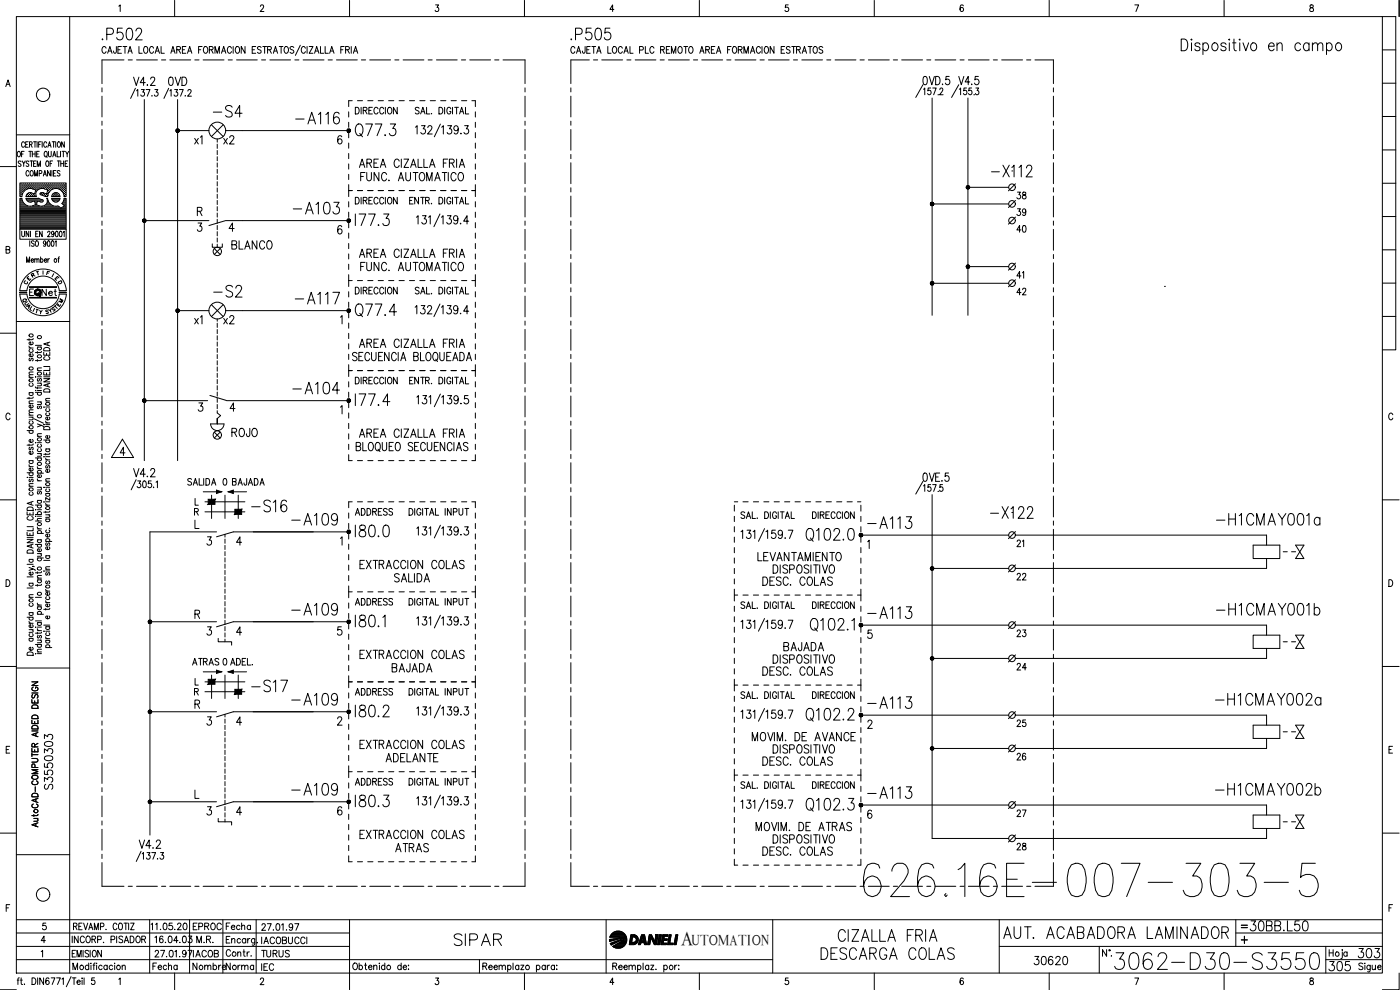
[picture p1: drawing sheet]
<svg xmlns="http://www.w3.org/2000/svg" width="420mm" height="297mm" viewBox="0 0 420 297" stroke-linecap="round" stroke-linejoin="round" font-family="sans-serif">
<defs><g id="words">
<text font-size="15" x="257.9" y="270.2">626.16E-007-303-5</text>
<text font-size="8.8" x="333.4" y="292.1">3062-D30-S3550</text>
<g font-size="7.5">
<text x="105.5" y="42.3">Q77.3</text>
<text x="105.5" y="96.3">Q77.4</text>
<text x="240.6" y="163.7">Q102.0</text>
<text x="240.6" y="217.7">Q102.2</text>
</g>
<g font-size="7.1">
<text x="29.3" y="13.1">.P502</text>
<text x="170" y="13.1">.P505</text>
<text x="62.8" y="36.3">-S4</text>
<text x="87.5" y="38.5">-A116</text>
<text x="296.3" y="54.3">-X112</text>
<text x="62.8" y="90.3">-S2</text>
<text x="87.5" y="92.4">-A117</text>
<text x="74.4" y="154.9">-S16</text>
<text x="86.4" y="158.7">-A109</text>
<text x="259.3" y="159.8">-A113</text>
<text x="296" y="156.6">-X122</text>
<text x="363.7" y="158.7">-H1CMAY001a</text>
<text x="86.4" y="185.9">-A109</text>
<text x="363.7" y="185.9">-H1CMAY001b</text>
<text x="259.3" y="187">-A113</text>
<text x="74.4" y="208.8">-S17</text>
<text x="86.4" y="212.7">-A109</text>
<text x="259.3" y="213.8">-A113</text>
<text x="363.7" y="212.7">-H1CMAY002a</text>
<text x="86.4" y="239.9">-A109</text>
<text x="363.7" y="239.9">-H1CMAY002b</text>
<text x="240.6" y="244.5">Q102.3</text>
<text x="259.3" y="240.9">-A113</text>
<text x="135.1" y="285">SIPAR</text>
<text x="250.5" y="283.6">CIZALLA FRIA</text>
<text x="299.9" y="282.9">AUT. ACABADORA LAMINADOR</text>
</g>
<g font-size="6.6">
<text x="86.8" y="65.3">-A103</text>
<text x="86.8" y="119.2">-A104</text>
<text x="245.2" y="288.9">DESCARGA COLAS</text>
</g>
<g font-size="6.2">
<text x="373.9" y="280.5">30BB.L50</text>
<text x="397.6" y="292.5">305</text>
<text x="406.4" y="288.6">303</text>
</g>
<text font-size="5.9" x="204.4" y="283.4">A</text>
<g font-size="5.7">
<text x="38.8" y="26.8">V4.2</text>
<text x="49.4" y="26.8">0VD</text>
<text x="66" y="44.4">x2</text>
<text x="106.9" y="55.4">FUNC. AUTOMATICO</text>
<text x="68.4" y="75.8">BLANCO</text>
<text x="106.9" y="82.5">FUNC. AUTOMATICO</text>
<text x="66" y="98.4">x2</text>
<text x="68.4" y="132.3">ROJO</text>
<text x="38.8" y="144.3">V4.2</text>
<text x="106.9" y="171.8">EXTRACCION COLAS</text>
<text x="226.1" y="169.3">LEVANTAMIENTO</text>
<text x="117.1" y="175.7">SALIDA</text>
<text x="227.5" y="176.7">DESC. COLAS</text>
<text x="233.9" y="196.5">BAJADA</text>
<text x="106.9" y="199">EXTRACCION COLAS</text>
<text x="116.4" y="202.8">BAJADA</text>
<text x="227.5" y="203.9">DESC. COLAS</text>
<text x="106.9" y="225.8">EXTRACCION COLAS</text>
<text x="114.7" y="229.7">ADELANTE</text>
<text x="227.5" y="230.7">DESC. COLAS</text>
<text x="16.6" y="238.1" transform="rotate(-90 16.6 238.1)">S3550303</text>
<text x="40.6" y="255.8">V4.2</text>
<text x="106.9" y="252.9">EXTRACCION COLAS</text>
<text x="117.5" y="256.8">ATRAS</text>
<text x="227.5" y="257.9">DESC. COLAS</text>
<text x="309" y="290.7">30620</text>
</g>
<g font-size="5.3">
<text x="275.9" y="29.6">157</text>
<text x="61.4" y="44.4" transform="rotate(-90 61.4 44.4)">x1</text>
<text x="304.1" y="61">38</text>
<text x="304.1" y="66">39</text>
<text x="304.1" y="70.9">40</text>
<text x="11.3" y="90">Net</text>
<text x="61.4" y="98.4" transform="rotate(-90 61.4 98.4)">x1</text>
<text x="68.4" y="146.8">BAJADA</text>
<text x="304.1" y="175.3">22</text>
<text x="304.1" y="192.3">23</text>
<text x="56.4" y="200.7">ATRAS</text>
<text x="304.1" y="229.3">26</text>
<text x="304.1" y="246.2">27</text>
</g>
<g font-size="4.9">
<text x="304.1" y="89.6">42</text>
<text x="308" y="84.7" transform="rotate(-90 308 84.7)">41</text>
<text x="275.9" y="148.5">157</text>
<text x="308" y="165.1" transform="rotate(-90 308 165.1)">21</text>
<text x="304.1" y="202.1">24</text>
<text x="304.1" y="219.1">25</text>
<text x="304.1" y="256.1">28</text>
<text x="56.8" y="280.1">EPROC</text>
<text x="57.9" y="284">M.R.</text>
<text x="44.8" y="292.1">Fecha</text>
<text x="56.8" y="288.2">IACOB</text>
<text x="56.8" y="292.1">Nombre</text>
<text x="66.7" y="292.1">Norma</text>
<text x="77.3" y="288.2">TURUS</text>
</g>
<text font-size="4.4" x="207.6" y="283.4">UTOMATION</text>
<g font-size="4">
<text x="12.7" y="83.6">F</text>
<text x="6" y="86.4">C</text>
<text x="8.1" y="84.3">R</text>
<text x="16.2" y="86.4">D</text>
<text x="6.3" y="92.8">U</text>
<text x="6.7" y="93.8">A</text>
<text x="14.8" y="93.8">T</text>
<text x="16.6" y="92.1">M</text>
</g>
<g font-size="3.5">
<text x="5.6" y="91.7">Q</text>
<text x="371.5" y="279.4">=</text>
</g>
</g></defs>
<!-- layer: XR-FG100|CART -->
<g fill="none" stroke="#000" stroke-width=".3">
<path d="M4.9 5h410v287h-410zM20.9 5v287M35.6 1.8l.5-.3v2M52.4 .1v4.9M78.1 1.9l.2-.3 .5-.1 .3 .6-1 1.4h1.1M104.9 .1v4.9M130.7 1.5h.9l-.5 .7a.6 .6 0 0 1 .5 1 .6 .6 0 0 1-1-.1M157.4 .1v4.9M184.2 2.8h-1.2l.9-1.3v2M209.9 .1v4.9M236.6 1.5h-.8l-.1 .8a.63 .63 0 0 1 .9 0 .63 .63 0 0 1-.1 1 .63 .63 0 0 1-.9-.2M262.4 .1v4.9"/>
<path d="M289.1 1.8l-.3-.3a1.12 1.12 0 0 0-.1 2 .57 .57 0 0 0 .5-.9 .57 .57 0 0 0-1-.1l-.1 .3M314.9 .1v4.9M340.6 1.5h1.1l-.8 2M367.4 .1v4.9M393.2 1.6v.5a.72 .72 0 0 1 .9 .5 .72 .72 0 0 1-.3 .9 .64 .64 0 0 1-.8-.7 .64 .64 0 0 1 .9-.6l.2-.3-.1-.3zM414.9 5h4v100h-4M414.9 15h4M419.9 .1v4.9M1.7 26l.7-2 .6 2M2 25.3h.8M414.9 35h4M414.9 25h4"/>
<path d="M0 50h4.9M4.9 40.5h16M5.4 45.5l.1-.1a.86 .86 0 0 1 .7 .8 .86 .86 0 0 1-.7 .9 1.09 1.09 0 0 1-.1-1.6zM6.1 56.8h.1M6.1 56.2h.1M6.1 55.5h.1M6.1 57.4h.1M6.1 58.1h.1M6.1 58.7h.1M6.1 60h.4M6.1 59.6h.4M6.3 57.1h.1"/>
<path d="M6.3 55.8h.1M6.3 55.2h.1M6.3 58.4h.1M6.3 48.5l-.3-.2-.5 .2 .1 .4 .6 .4 .1 .4-.3 .2-.5-.2M6.3 55.1v.2M6.3 55.8v.1M6.3 57.1v.1M6.3 58.3v.1M6.4 56.5h-.1M6.4 57.7l-.1 .1M6.5 46.2h.4M6.6 59h-.6v-4.1h13.9v4.1h-.7"/>
<path d="M6.6 59.5h-.6v9.3h13.9v-9.3h-.7M6.6 56.8h.1M6.6 56.2h.1M6.6 55.5h.1M6.6 57.4h.1M6.6 58.1h.1M6.6 59.5a2.54 2.54 0 0 0 3.2 2.3M6.6 48.3l.5 .8 .5-.8M6.6 55.4v.2M6.6 56.1v.1M6.6 56.7v.2M6.6 57.3v.2"/>
<path d="M6.6 58v.2M6.8 58.2l-.2 .8M6.9 57.1h.1M6.9 56.5h.1M6.9 55.8h.1M6.9 55.2h.1M6.9 55.1v.2M6.9 55.8v.1M6.9 56.4v.1M6.9 57.1v.1M7.1 49.1v.8M7.2 56.8h.2"/>
<path d="M7.2 56.2h.2M7.2 55.5h.2M7.2 45.4h-.7v1.7M7.3 55.4v.2M7.3 56.1v.1M7.3 56.7v.2M7.4 43a.46 .46 0 0 0-.6-.5 .46 .46 0 0 0-.3 .7v.3a.47 .47 0 0 0 .3 .7 .47 .47 0 0 0 .6-.4M7.5 56.5h.2M7.5 55.8h.2M7.5 55.2h.2M7.6 55.1v.2M7.6 55.8v.1"/>
<path d="M7.6 56.4v.1M7.7 43.3h.5M7.8 56.8h.1M7.8 56.2h.2M7.8 55.5h.2M7.9 55.4v.2M7.9 56.1v.1M7.9 56.7v.1M7.9 59.6h3.7M8 58.7h.1M8.1 60h4.5M8.2 55.8h.1"/>
<path d="M8.2 55.2h.1M8.2 58.4h.1M8.2 55.1v.2M8.2 55.8v.1M8.2 58.3v.1M8.3 56.5h-.1M8.5 42.5h-.8v1.7h.8M8.5 56.2h.1M8.5 55.5h.1M8.5 58.7h.1M8.5 58.1h.1M8.6 55.4v.2"/>
<path d="M8.6 56.1v.1M8.6 58v.2M8.6 58.6v.2M8.6 48.5a.4 .4 0 0 0-.6-.2 .4 .4 0 0 0 .1 .7l.5 .3v.4l-.3 .2-.5-.2M8.6 45.4h.9M8.7 51.6a.46 .46 0 0 0-.6-.4 .46 .46 0 0 0-.3 .6l.2 .9 .4 .1 .3-.4M8.8 56.5h.1M8.8 55.8h.1M8.8 55.2h.1M8.8 58.4h.1M8.8 43.3h.7l.1-.6-.8-.2v1.7M8.8 55.1v.2"/>
<path d="M8.8 55.8v.1M8.8 56.4v.1M8.8 58.3v.1M9 48.3h.8M9.1 45.4v1.7M9.1 56.2h.2M9.1 55.5h.2M9.1 58.1h.2M9.1 58.7h.2M9.2 55.4v.2M9.2 56.1v.1M9.2 58v.2"/>
<path d="M9.2 58.6v.2M9.2 43.3l.5 .9M9.3 51.3l.1-.1a.86 .86 0 0 1 .6 .8 .86 .86 0 0 1-.6 .8 1.09 1.09 0 0 1-.1-1.5zM9.4 57.8l-.8 .1-.7 .7M9.4 55.8h.2M9.4 55.2h.2M9.4 58.4h.2M9.4 48.3v1.6M9.5 55.1v.2M9.5 55.8v.1M9.5 58.3v.1M9.6 56.5h-.1"/>
<path d="M9.7 46.2h.8M9.7 45.4v1.7M9.7 56.2h.2M9.7 55.5h.2M9.7 58.7h.2M9.8 56.7l1 .3-.4 1.2-1-.3M9.8 56.7a2.52 2.52 0 0 0-3.1 1.5M9.8 55.4v.2M9.8 56.1v.1M9.8 58.1v.1M9.8 58.6v.2M10.1 56.5h.1"/>
<path d="M10.1 55.8h.1M10.1 55.2h.1M10.1 58.4h.1M10.1 49.1h.4M10.1 42.5h.8M10.1 55.1v.2M10.1 55.8v.1M10.1 56.4v.1M10.1 58.3v.1M10.3 52.8v-1.6l.5 1.6 .5-1.6v1.6M10.4 56.8h.1M10.4 56.2h.1"/>
<path d="M10.4 55.5h.1M10.4 58.7h.1M10.5 55.4v.2M10.5 56.1v.1M10.5 56.7v.1M10.5 58.6v.2M10.5 58.1h.1M10.5 42.5v1.7M10.5 45.4v1.7M10.7 55.8h.1M10.7 55.2h.1M10.8 55.1v.2"/>
<path d="M10.8 55.8v.1M10.8 57.1h.1M10.8 48.3h-.7v1.6h.7M10.8 56.5h.1M11 56.8h.2M11 56.2h.2M11 55.5h.2M11 46.2h.5M11.1 55.4v.2M11.1 56.1v.1M11.1 56.7v.2M11.1 42.5v1.7"/>
<path d="M11.2 49.9v-1.6l.4 1.6 .5-1.6v1.6M11.3 56.5h.2M11.3 55.8h.2M11.3 55.2h.2M11.4 55.1v.2M11.4 55.8v.1M11.4 56.4v.1M11.5 56.9a1.46 1.46 0 0 0-.5 2l-3.2 .1 .1-.3M11.5 59.5h-3.7l.7 1 .9 .1M11.5 59.5l.3 .1M11.6 43.3h.5M11.6 56.2h.2"/>
<path d="M11.6 55.5h.2M11.7 55.4v.2M11.7 56.1v.1M11.7 59.6l1 .3M11.8 52.1l.7-.2-.1-.6-.6-.1v1.6M11.8 45.4h-.8v1.7h.8M12 55.8h.1M12 55.2h.1M12 55.1v.2M12 55.8v.1M12.1 58v.4M12.1 56.5h-.1"/>
<path d="M12.1 58.4l1 .3M12.3 56.2h.1M12.3 55.5h.1M12.3 58.1h.1M12.4 42.5h-.8v1.7M12.4 55.4v.2M12.4 56.1v.1M12.4 58v.2M12.6 56.5h.1M12.6 55.8h.1M12.6 55.2h.1M12.6 58.4h.1"/>
<path d="M12.7 42.5v1.7M12.7 55.1v.2M12.7 55.8v.1M12.7 56.4v.1M12.7 58.3v.1M12.7 59.9a.45 .45 0 0 1 .2 .7 .45 .45 0 0 1-.7 0M12.9 56.2h.2M12.9 55.5h.2M12.9 58.1h.2M13 52.8l.5-1.6 .4 1.6M13 55.4v.2M13 56.1v.1"/>
<path d="M13 58v.2M13 57.8l-.9 .2M13.2 52.3h.6M13.3 55.8h.1M13.3 55.2h.1M13.3 58.4h.1M13.3 55.1v.2M13.3 55.8v.1M13.3 58.3v.1M13.4 56.7l1 .3-.4 1.2-1-.3M13.4 56.5h-.1M13.4 56.7l-1-.1-1 .3"/>
<path d="M13.5 56.2h.2M13.5 55.5h.2M13.5 58.7h.2M13.6 45.4a.86 .86 0 0 1 .6 .8 .86 .86 0 0 1-.6 .9 1.14 1.14 0 0 1 0-1.7zM13.6 55.4v.2M13.6 56.1v.1M13.6 58.6v.2M13.8 46.8l.3 .4M13.9 56.5h.1M13.9 55.8h.1M13.9 55.2h.1M13.9 58.4h.1"/>
<path d="M13.9 55.1v.2M13.9 55.8v.1M13.9 56.4v.1M13.9 58.3v.1M14 48.4l.1-.1a.88 .88 0 0 1 .6 .8 .88 .88 0 0 1-.6 .8 1.09 1.09 0 0 1-.1-1.5zM14 43a.46 .46 0 0 0-.6-.5 .46 .46 0 0 0-.3 .7l.3 .9 .3 .1 .3-.4M14.2 58.7h.1M14.2 56.8h.2M14.2 56.2h.2M14.2 55.5h.2M14.2 58.1h.2M14.3 55.4v.2"/>
<path d="M14.3 56.1v.1M14.3 56.7v.2M14.3 58v.2M14.3 57.4h.1M14.4 44.2l.5-1.7 .4 1.7M14.5 58.2l-.2 .8-1.2-.3M14.5 57.1h.1M14.5 55.8h.1M14.5 55.2h.1M14.6 57.7h.1M14.6 45.4v1.4l.3 .3 .4-.3 .1-1.4M14.6 55.1v.2"/>
<path d="M14.6 55.8v.1M14.6 57.1v.1M14.6 43.6h.6M14.6 56.5h.1M14.8 56.8h.2M14.8 56.2h.2M14.8 55.5h.2M14.9 55.4v.2M14.9 56.1v.1M14.9 56.7v.2M15 49.1h.5M15.1 51.2v1.6l-.8-1.6v1.6"/>
<path d="M15.2 56.5h.1M15.2 55.8h.1M15.2 55.2h.1M15.2 55.1v.2M15.2 55.8v.1M15.2 56.4v.1M15.5 56.2h.1M15.5 55.5h.1M15.5 56.7v.1M15.5 55.4v.2M15.5 56.1v.1M15.6 51.2v1.6"/>
<path d="M15.6 58.7l-.1 .3h2.5l-.1-.3M15.6 59.6h2.3M15.7 42.5h.8M15.8 48.3h-.8v1.6M15.8 56.5h.1M15.8 55.8h.1M15.8 55.2h.1M15.8 60h1.9M15.8 47.1l.5-1.7 .5 1.7M15.8 55.1v.2M15.8 55.8v.1M15.8 56.4v.1"/>
<path d="M15.8 58.4h.1M15.9 58.4h.1M16 46.5h.6M16 52h.5M16.1 56.2h.2M16.1 55.5h.2M16.1 58.7h.2M16.1 42.5v1.7M16.2 55.4v.2M16.2 56.1v.1M16.2 58.1v.1M16.2 58.6v.2"/>
<path d="M16.2 58.1h.1M16.4 55.8h.2M16.4 55.2h.2M16.4 58.4h.2M16.5 55.1v.2M16.5 55.8v.1M16.5 58.3v.1M16.6 56.5h-.1M16.7 56.2h.2M16.7 55.5h.2M16.7 58.1h.2M16.7 58.7h.2"/>
<path d="M16.7 42.5v1.7M16.8 51.2h-.8v1.6h.8M16.8 55.4v.2M16.8 56.1v.1M16.8 58v.2M16.8 58.6v.2M17.1 56.5h.1M17.1 55.8h.1M17.1 55.2h.1M17.1 58.4h.1M17.1 55.1v.2M17.1 55.8v.1"/>
<path d="M17.1 56.4v.1M17.1 58.3v.1M17.1 45.4v1.7h.8M17.2 48.3h.8M17.2 57.9l.7 .7M17.3 57.9h-1l-.7 .7M17.4 56.2h.1M17.4 55.5h.1M17.4 58.7h.1M17.4 42.6l.2-.1a.86 .86 0 0 1 .6 .9 .86 .86 0 0 1-.6 .8 1.09 1.09 0 0 1-.2-1.6zM17.4 55.4v.2M17.4 56.1v.1"/>
<path d="M17.4 58.6v.2M17.6 48.3v1.6M17.7 55.8h.1M17.7 55.2h.1M17.7 56.8l.8 .5 .6 .9M17.7 55.1v.2M17.7 55.8v.1M17.7 56.7a2.51 2.51 0 0 0-3.3 1.5M17.8 56.5h-.1M18 51.4a.41 .41 0 0 0-.7-.2 .41 .41 0 0 0 .1 .7l.5 .2a.42 .42 0 0 1-.1 .7 .42 .42 0 0 1-.6-.2M18 56.8h.2M18 56.2h.2"/>
<path d="M18 55.5h.2M18.1 55.4v.2M18.1 56.1v.1M18.1 56.7v.2M18.2 45.4v1.7M18.2 49.1h.9M18.2 48.3v1.6M18.3 56.5h.2M18.3 55.8h.2M18.3 55.2h.2M18.4 57.1h.1M18.4 55.1v.2"/>
<path d="M18.4 55.8v.1M18.4 56.4v.1M18.6 56.8h.2M18.6 56.2h.2M18.6 55.5h.2M18.6 45.4h.8M18.7 57.3l.1 .1M18.7 55.4v.2M18.7 56.1v.1M18.7 56.7v.2M19 57.1h.1M19 55.8h.1"/>
<path d="M19 55.2h.1M19 45.4v1.7M19 55.1v.2M19 55.8v.1M19 57.1v.1M19.1 58.2l.1 .8M19.1 56.5h-.1M19.1 57.7l-.1 .1M19.1 48.3v1.6M19.2 59.5l-.7 1.6M19.3 56.8h.1M19.3 56.2h.1"/>
<path d="M19.3 55.5h.1M19.3 57.4h.1M19.3 58.1h.1M19.3 60h.4M19.3 42.5v1.7l-.8-1.7v1.7M19.3 58.7h.1M19.3 59.6h.4M19.3 55.4v.2M19.3 56.1v.1M19.3 56.7v.2M19.3 57.3v.2M19.3 58v.2"/>
<path d="M19.3 58.6v.2M19.6 49.1h.4M19.6 57.1h.1M19.6 56.5h.1M19.6 55.8h.1M19.6 55.2h.1M19.6 57.7h.1M19.6 58.4h.1M19.6 55.1v.2M19.6 55.8v.1M19.6 56.4v.1M19.6 57.1v.1"/>
<path d="M19.6 57.7v.1M19.6 58.3v.1M19.7 45.4l.5 .8 .4-.8M20.2 46.2v.9M20.3 48.3h-.7v1.6h.7M414.9 55h4M414.9 45h4M1.8 74.9l1-.1 .1-.6-1.1-.3v2.1l1.1-.2v-.7l-.4-.2M6 68.8v3h13.9v-3M6.1 64.4h13.6M6.1 64.1h13.6M6.1 63.8h13.6"/>
<path d="M6.1 63.4h13.6M6.1 63.1h13.6M6.1 62.8h13.6M6.1 62.5h12M6.1 62.2h11.7M6.1 61.9h2.2M6.1 61.5h1.6M6.1 61.2h1.2M6.1 60.9h.9M6.1 60.6h.7M6.1 60.3h.5M6.1 64.7h13.6"/>
<path d="M6.1 65.1h13.6M6.1 65.3h13.6M6.1 65.7h13.6M6.1 66h13.6M6.1 66.3h13.6M6.1 66.6h13.6M6.1 67h13.6M6.1 67.3h13.6M6.1 67.6h13.6M6.1 67.9h13.6M6.1 68.2h13.6M6.1 68.5h13.6"/>
<path d="M6.5 69.4v1.2l.4 .4h.3l.2-.4v-1.2M8 78.7v-1.6l.4 1.6 .5-1.6v1.6M8.3 60.3h1.7M8.6 69.4v1.6l-.8-1.6v1.6M8.9 72.2v1.7M9.1 69.4v1.6M9.4 78.1h.7l-.2-.4a.48 .48 0 0 0-.6 .5 .48 .48 0 0 0 .6 .4l.2-.1M9.4 60.6l1-.3 .2 1.2-.8 .3M9.8 61.9h2M10.2 72.5l-.5-.3-.2 .6a.74 .74 0 0 1 .6 1.1l-.7-.2M10.4 77.9l.3-.3 .3 .1 .1 1M10.4 77.6v1.1"/>
<path d="M10.5 60.3h.6M10.5 60.6h.5M10.6 61.5h.4M10.6 60.9h.4M10.7 61.2h.2M10.7 70.2h.5M10.8 72.3l.2-.1a.82 .82 0 0 1 .6 .9 .82 .82 0 0 1-.8 .8l-.2-.6zM11.1 77.9l.2-.3 .3 .1 .1 1M11.5 69.4h-.8v1.6h.8M11.6 60.3h1.3M12.2 77.8l.1-.1a.48 .48 0 0 1 .6 .5 .48 .48 0 0 1-.6 .4l-.1-.1M12.2 60.6l-1-.3-.2 1.2 1.7 .4"/>
<path d="M12.2 77.1v1.6M12.7 69.4v1.6l-.8-1.6v1.6M12.8 61.8a1.59 1.59 0 0 0 1.2-2.3h.3a2.8 2.8 0 0 0 3.3 2.4l.6 .5M13.2 61.9h2.8M13.3 78.1h.7l-.1-.4a.48 .48 0 0 0-.6 .5 .48 .48 0 0 0 .6 .4l.1-.1M13.7 61.5h1.7M13.8 72.8l-.2 .4a.46 .46 0 0 1-.6-.4 .46 .46 0 0 1 .6-.5 .84 .84 0 0 1 .3 1 .84 .84 0 0 1-.8 .6v-.2M14 61.2h1M14.2 60.9h.5M14.3 60.6h.2M14.3 69.8a.38 .38 0 0 1 .5-.4 .38 .38 0 0 1 .1 .6l-.6 1h.8M14.3 60.3h.1"/>
<path d="M14.4 72.3l.2-.1a.96 .96 0 0 1 0 1.7h-.2l-.2-.7zM14.4 77.6v1.1M14.9 77.6l-.5 .5M15.5 72.3a.81 .81 0 0 1 .8 .7 .81 .81 0 0 1-.5 .9h-.3l-.1-.7zM16 60.3h1.4M16.2 69.9l-.2 .4a.45 .45 0 0 1-.5-.4 .45 .45 0 0 1 .5-.4 .84 .84 0 0 1 .3 .9 .84 .84 0 0 1-.8 .6v-.2M16.6 72.6l.2-.4v1.7M16.8 69.5l.2-.1a.96 .96 0 0 1 0 1.6l-.4-.7zM17.2 60.5l.6-.4 .2-.6h-2.5l.7 1 1.1 .1M17.4 77.6h.4M17.9 77.1l-.3 .3v1.3M17.9 69.5l.3-.1a.96 .96 0 0 1 0 1.6h-.3l-.1-.7z"/>
<path d="M18.3 62.5h1.4M18.6 61l.7 .8M18.8 60.9h.9M18.8 61.2h.9M18.9 62.2h.8M19 69.7l.3-.3v1.6M19 60.6h.7M19.1 60.3h.6M19.2 61.5h.5M19.3 61.8l-1.1 .7M19.4 61.9h.3M414.9 75h4"/>
<path d="M414.9 65h4M0 100h4.9M4.9 96.5h16M5.9 87.7h2.1v.1h-2.1zM5.9 88.2a7 7 0 0 0 7 6.5 7 7 0 0 0 7-6.5M5.9 87.2a7 7 0 0 1 7-6.5 7 7 0 0 1 7 6.5M8.1 88.2a4.9 4.9 0 0 0 4.8 4.4 4.9 4.9 0 0 0 4.9-4.4M8.1 87.2a4.9 4.9 0 0 1 4.8-4.4 4.9 4.9 0 0 1 4.9 4.4M8.8 89.2h8.2M8.8 89.4h8.2M8.8 86.2h8.2M8.8 86h8.2"/>
<path d="M8.9 89.3h8M8.9 86.1h8M10.1 86.7h-1.2v2M10.9 92.8l.6 .2M11.9 93.1l.3 .5 .5-.4M12.2 93.6l-.1 .6M414.9 94.9h4M414.9 84.9h4M8.7 103.8l.1 .4 .4 .2M8.7 101.6v.5M8.7 119.2v.5M8.7 117.8h1.2"/>
<path d="M8.7 113.2h1.2M8.7 104.4h1.2M9 117.8a.52 .52 0 0 0 0 .7 .52 .52 0 0 0 .7 0 .52 .52 0 0 0 0-.7M9 115a.57 .57 0 0 0 .2 1 .57 .57 0 0 0 .7-.7l-.2-.3M9 107.5l-.3 .3 .1 .4h.3l.3-.6 .3-.1 .2 .3-.2 .5M9 104.8a.52 .52 0 0 0 0 .8 .52 .52 0 0 0 .7 0 .52 .52 0 0 0 0-.8M9.7 106.2a.51 .51 0 0 1 0 .6 .51 .51 0 0 1-.7 .1 .51 .51 0 0 1-.1-.7h.3v.8M9.7 102.6l.2 .1a.54 .54 0 0 1-.6 .8 .54 .54 0 0 1-.4-.9h.3v.8M9.9 119.1l-.3 .4h-1.5M9.9 112.4l-1.1 .1-.1 .3 .4 .4M9.9 111.6l-1.1 .1-.1 .3 .4 .4M9.9 101.5l-.3 .4h-1.5"/>
<path d="M10.6 117.2h.2zM10.6 116.1l.1 .3h1.7M10.6 113.1h.2zM10.6 117.7h1.8M10.6 103.6h1.8M11.2 113.1h1.2M11.2 105.5v.5M11.2 107.9v.5M11.2 116.1v.6M11.2 117.2h1.2M11.2 115h1.2M11.2 111.2h1.2"/>
<path d="M11.2 104.1h1.2M11.5 117.7l-.2 .2a.54 .54 0 0 0 .6 .7 .54 .54 0 0 0 .3-.9M11.5 113.6l-.3 .3 .1 .4h.3l.3-.6 .3-.1 .2 .3-.2 .5M11.5 104.1l-.2 .2a.56 .56 0 0 0 .5 .7 .56 .56 0 0 0 .6-.7l-.2-.2M12.1 115l.3 .3v.4l-1.2 .1M12.4 110.4h-1.1l-.1 .4 .4 .4M12.4 107.8l-.3 .4h-1.5M12.4 105.4l-.3 .4h-1.5M13.1 113.6h1.8l-1.8 1h1.8M13.1 111.6v.9h1.8v-.9M13.1 105.7v.9h1.8v-.9M13.1 113.1h1.8"/>
<path d="M13.1 110h1.8M13.2 116.9a1.01 1.01 0 0 1 1.1-.2 1.01 1.01 0 0 1 .6 .9h-1.8zM13.2 104.5a.99 .99 0 0 1 1.1-.2 .99 .99 0 0 1 .6 1h-1.8zM13.5 107a.54 .54 0 0 0-.4 .7 .54 .54 0 0 0 .7 .4h.5a.54 .54 0 0 0 .6-.4 .54 .54 0 0 0-.4-.7M14 106v.6M14 111.9v.6M14.4 102.9v.7M14.4 115.2v.7M14.9 119.5l-1.1 .1-.1 .4 .4 .3M14.9 115l-1.8 .6 1.8 .5M14.9 110.3v.9h-1.8M14.9 102.6l-1.8 .6 1.8 .6"/>
<path d="M3 124.4a.63 .63 0 0 0-.7-.5 .63 .63 0 0 0-.5 .8v.5a.63 .63 0 0 0 .5 .8 .63 .63 0 0 0 .7-.5M8.1 129.2h1.8M8.7 139.4l.1 .4 .4 .2M8.7 138.2h1.2M8.7 133.3v.5M8.7 125.2h1.2M8.7 124.6h1.2M8.7 121.1h1.2M9 138.2a.52 .52 0 0 0 0 .7 .52 .52 0 0 0 .7 0 .52 .52 0 0 0 0-.7M9 134.2l-.3 .3 .1 .4h.3l.3-.6 .3-.1 .2 .3-.2 .5M9 129.2a.57 .57 0 0 0 .2 .9 .57 .57 0 0 0 .7-.6l-.2-.3M9 126.4a.52 .52 0 0 0 0 .7 .52 .52 0 0 0 .7 0 .52 .52 0 0 0 0-.7"/>
<path d="M9.6 125.2l.3 .3v.4l-1.2 .1M9.7 135.5a.52 .52 0 0 1 0 .7 .52 .52 0 0 1-.7 0 .52 .52 0 0 1-.1-.7h.3v.8M9.7 131.9a.53 .53 0 0 1 0 .7 .53 .53 0 0 1-.7 0 .53 .53 0 0 1-.1-.7h.3v.8M9.7 121.5a.53 .53 0 0 1 0 .7 .53 .53 0 0 1-.7 .1 .53 .53 0 0 1-.1-.7l.3-.1v.9M9.9 133.2l-.3 .3h-1.5M9.9 123.8l-1.1 .1-.1 .3 .4 .4M9.9 123h-1.1l-.1 .4 .4 .4M9.9 120.3h-1.1l-.1 .4 .4 .4M10.3 125.7l2.7 1.3M10.6 137.4h1.8M10.7 132.9h.1M11.2 127.2l1.2 .4-1.2 .5"/>
<path d="M11.2 136.1h1.2M11.2 132.8h1.2M11.2 130.9h1.2M11.2 120.6h1.2M11.5 137.4l-.2 .1a.54 .54 0 0 0 .6 .8 .54 .54 0 0 0 .3-.9M11.5 134.6l-.2 .2a.56 .56 0 0 0 .5 .7 .56 .56 0 0 0 .6-.7l-.2-.2M11.5 133.3l-.2 .2a.56 .56 0 0 0 .5 .7 .56 .56 0 0 0 .6-.7l-.2-.2M11.5 121.8l-.3 .3 .3 .5 .4-.7h.5v.4l-.2 .3M12.1 136.1l.3 .4v.3l-1.2 .1M12.1 120.6l.3 .3v.4l-1.2 .1M12.4 130.1l-1.1 .1-.1 .3 .4 .4M12.4 127.6l.6 .3v.2"/>
<path d="M13.1 137h.2zM13.1 122.1h.2zM13.1 132h1.8M13.2 128.2a1.01 1.01 0 0 1 1.1-.2 1.01 1.01 0 0 1 .6 .9h-1.8zM13.2 127.5h.1M13.7 137.4l.3 .6h.3M13.7 126.4l.1 .3 .5 .2M13.7 136v.5M13.7 138h1.2M13.7 137h1.2M13.7 134.7h1.2M13.7 127.4h1.2"/>
<path d="M13.7 126.9h1.2M13.7 122.1h1.2M13.7 120.3h1.2M14 139.7l-.3 .3 .1 .4h.4l.2-.6 .3-.1 .2 .3-.2 .4M14 138.4l-.2 .1a.56 .56 0 0 0 .5 .8 .56 .56 0 0 0 .6-.8l-.2-.1M14 134.7l-.2 .2a.55 .55 0 0 0 .5 .6 .55 .55 0 0 0 .6-.6l-.2-.2M14 132l-.2 .2a.56 .56 0 0 0 .5 .7 .56 .56 0 0 0 .6-.7l-.2-.2M14 123.9l-.2 .1a.55 .55 0 0 0 .5 .7 .55 .55 0 0 0 .6-.7l-.2-.1M14 122.6l-.2 .2a.56 .56 0 0 0 .5 .7 .56 .56 0 0 0 .6-.7l-.2-.2M14.7 130.7a.53 .53 0 0 1 .1 .8 .53 .53 0 0 1-.8 0l-.3-.5 .6-.3v.8M14.7 125.1a.54 .54 0 0 1 .1 .8 .54 .54 0 0 1-.8 0l-.3-.5 .6-.3v.9M14.9 136v.3h-1.8"/>
<path d="M418 124.4a.63 .63 0 0 0-.7-.5 .63 .63 0 0 0-.5 .8v.5a.63 .63 0 0 0 .5 .8 .63 .63 0 0 0 .7-.5M0 150h4.9M8.1 159.7v.9h1.8v-.9M8.1 153.6v.9h1.8v-.9M8.1 143.2h.2zM8.1 158h1.8M8.1 141.8h1.8M8.2 152.4a.99 .99 0 0 1 1.1-.2 .99 .99 0 0 1 .6 .9h-1.8zM8.6 155a.56 .56 0 0 0-.5 .6 .56 .56 0 0 0 .7 .5h.4a.57 .57 0 0 0 .7-.4 .57 .57 0 0 0-.4-.7M8.7 145.9h1.2M8.7 143.2h1.2M8.7 140h1.2"/>
<path d="M9 147.7a.52 .52 0 0 0 0 .8 .52 .52 0 0 0 .7 0 .52 .52 0 0 0 0-.8M9 143.7l-.3 .3 .3 .6 .4-.8h.5v.5l-.2 .3M9 141.8a.52 .52 0 0 0 0 .8 .52 .52 0 0 0 .7 0 .52 .52 0 0 0 0-.8M9 154v.5M9.4 150.7v.7M9.7 140.4a.53 .53 0 0 1 0 .8 .53 .53 0 0 1-.7 0 .53 .53 0 0 1-.1-.7l.3-.1v.9M9.9 158.4v.8h-1.8M9.9 150.4l-1.8 .6 1.8 .6M9.9 145.1l-1.1 .1-.1 .4 .4 .3M10.6 152.9h.2zM10.6 151.5h1.8M10.6 156.3h1.8"/>
<path d="M10.6 154.4h1.8M10.7 154.8v.2zM11.2 158.1l.1 .3 .5 .3M11.2 143.7l.1 .3 .5 .3M11.2 140l.1 .4 .5 .2M11.2 146.2h1.2M11.2 158.7h1.2M11.2 154.9h1.2M11.2 152.9h1.2M11.2 150.1h1.2M11.2 144.3h1.2M11.2 142h1.8"/>
<path d="M11.2 140.6h1.2M11.5 154.4l-.2-.2a.54 .54 0 0 1 .6-.7 .54 .54 0 0 1 .3 .9M11.5 151.5l-.2 .2a.54 .54 0 0 0 .6 .7 .54 .54 0 0 0 .3-.9M11.5 150.1l-.2 .2a.54 .54 0 0 0 .6 .7 .54 .54 0 0 0 .3-.9M11.5 147.5l-.3 .2 .3 .5 .4-.7h.5v.5l-.2 .2M11.5 142l-.2-.2a.56 .56 0 0 1 .5-.7 .56 .56 0 0 1 .6 .7l-.2 .2M12.1 146.2l.3 .4v.3l-1.2 .1M12.2 142.4a.54 .54 0 0 1 .1 .8 .54 .54 0 0 1-.8 0l-.3-.5 .6-.3v.9M12.4 155.6h-1.1l-.1 .4 .4 .3M13.1 150.6h.2zM13.1 146.2h.2zM13.7 151l.1 .4 .5 .2"/>
<path d="M13.7 153.4v.5M13.7 155.7h1.2M13.7 154.5h1.2M13.7 151.6h1.2M13.7 150.6h1.2M13.7 148.1h1.2M13.7 146.2h1.2M13.7 144.4h1.2M14 159l-.2 .2a.56 .56 0 0 0 .5 .7 .56 .56 0 0 0 .6-.7l-.2-.2M14 155.7l-.2 .2a.55 .55 0 0 0 .5 .6 .55 .55 0 0 0 .6-.6l-.2-.2M14 148.1l-.2 .1a.56 .56 0 0 0 .5 .7 .56 .56 0 0 0 .6-.7l-.2-.1M14 146.7l-.2 .1a.56 .56 0 0 0 .5 .8 .56 .56 0 0 0 .6-.8l-.2-.1"/>
<path d="M14.6 154.5l.3 .3v.3l-1.2 .1M14.7 140.9a.54 .54 0 0 1 .1 .8 .54 .54 0 0 1-.8 0l-.3-.5 .6-.3v.8M14.9 158.4l-.1 .1M14.9 153.3v.3l-1.8 .1M14.9 149.3v.8l-1.2-.8v.8M14.9 143.6l-1.1 .1-.1 .3 .4 .4M414.9 150h5M1.8 173.9a1.03 1.03 0 0 1 1.2 1 1.03 1.03 0 0 1-1.2 1.1zM8.1 161.8h1.8l-1.8 1h1.8M8.1 176.4h1.8M8.1 173.1h1.8M8.1 169.3h1.8"/>
<path d="M8.1 161.2h1.8M8.2 165.2a1.16 1.16 0 0 1 1.7 .3v.5h-1.8zM8.7 170.3l1.2 .4-1.2 .4M8.7 179.2h1.2M8.7 175h1.2M8.7 167.8h1.2M9 175a.52 .52 0 0 0 0 .7 .52 .52 0 0 0 .7 0 .52 .52 0 0 0 0-.7M9 167.8a.52 .52 0 0 0 0 .8 .52 .52 0 0 0 .7 0 .52 .52 0 0 0 0-.8M9 160v.6M9.4 163.5v.7M9.7 171.6a.53 .53 0 0 1 0 .8 .53 .53 0 0 1-.7 0 .53 .53 0 0 1-.1-.7l.3-.1v.9M9.9 169.9l.4 .1"/>
<path d="M9.9 178.4l-1.1 .1-.1 .3 .4 .4M9.9 170.7l.6 .3v.2M9.9 163.3l-1.8 .6 1.8 .6M10.6 179.2h1.8M10.6 163.4h1.8M11.2 171.6v.5M11.2 175.4v.5M11.2 174h1.2M11.2 173.5h1.2M11.2 167.4h1.8M11.2 166.1h1.2M11.2 162h1.2"/>
<path d="M11.2 160h1.8M11.5 174l-.2 .1a.54 .54 0 0 0 .6 .8 .54 .54 0 0 0 .3-.9M11.5 167.4l-.2 .1a.54 .54 0 0 0 .6 .8 .54 .54 0 0 0 .3-.9M11.5 163.4l-.2 .1a.56 .56 0 0 0 .5 .7 .56 .56 0 0 0 .6-.7l-.2-.1M11.5 162l-.2 .1a.54 .54 0 0 0 .6 .8 .54 .54 0 0 0 .3-.9M11.5 160l-.2-.1a.56 .56 0 0 1 .5-.7 .56 .56 0 0 1 .6 .7l-.2 .1M12.1 166.1l.3 .4v.3l-1.2 .1M12.2 164.7a.54 .54 0 0 1 .1 .8 .54 .54 0 0 1-.8 0l-.3-.5 .6-.3v.8M12.4 175.3v.3h-1.8M12.4 172.7h-1.1l-.1 .4 .4 .4M12.4 171.5l-.3 .4h-1.5M13.1 171.3h.2z"/>
<path d="M13.1 168.1h1.8M13.7 176.8l.1 .4 .5 .2M13.7 177.4h1.2M13.7 171.3h1.2M13.7 170.8h1.2M13.7 166.7h1.2M13.7 162.5h1.8M14 179.1l-.2 .1a.56 .56 0 0 0 .5 .7 .56 .56 0 0 0 .6-.7l-.2-.1M14 174.3l-.3 .3 .1 .4h.4l.2-.6 .3-.1 .2 .3-.2 .5M14 171.8l-.3 .3 .3 .5 .4-.7h.5v.4l-.2 .3M14 166.7l-.2 .2a.55 .55 0 0 0 .5 .7 .55 .55 0 0 0 .6-.7l-.2-.2M14 162.9l-.3 .3 .1 .4h.4l.2-.6 .3-.1 .2 .3-.2 .4"/>
<path d="M14 162.5l-.2-.2a.56 .56 0 0 1 .5-.7 .56 .56 0 0 1 .6 .7l-.2 .2M14.7 177.8l.2 .1a.54 .54 0 0 1-.6 .7 .54 .54 0 0 1-.4-.8h.4v.8M14.7 164.1l.2 .1a.53 .53 0 0 1-.6 .7 .53 .53 0 0 1-.4-.7l.4-.1v.8M14.7 160.3a.54 .54 0 0 1 .1 .7 .54 .54 0 0 1-.8 .1l-.3-.5 .6-.3v.8M14.9 170l-1.1 .1-.1 .4 .4 .3M416.8 173.9a1.03 1.03 0 0 1 1.2 1 1.03 1.03 0 0 1-1.2 1.1zM0 200h4.9M8.1 185.2h1.8M8.2 195.9a.99 .99 0 0 1 1.1-.3 .99 .99 0 0 1 .6 1h-1.8zM8.7 186.4l.1 .4 .4 .2M8.7 191.5h1.2M8.7 188.9h1.2"/>
<path d="M8.7 187h1.2M8.7 183.8h1.2M9 191.5a.57 .57 0 0 0 .2 1 .57 .57 0 0 0 .7-.7l-.2-.3M9 190.1a.52 .52 0 0 0 0 .8 .52 .52 0 0 0 .7 0 .52 .52 0 0 0 0-.8M9 185.2a.52 .52 0 0 0 0 .7 .52 .52 0 0 0 .7 0 .52 .52 0 0 0 0-.7M9 183.8a.52 .52 0 0 0 0 .7 .52 .52 0 0 0 .7 0 .52 .52 0 0 0 0-.7M9 181a.52 .52 0 0 0 0 .8 .52 .52 0 0 0 .7 0 .52 .52 0 0 0 0-.8M9.6 188.9l.3 .4v.3l-1.2 .1M9.7 194.2a.53 .53 0 0 1 0 .7 .53 .53 0 0 1-.7 .1 .53 .53 0 0 1-.1-.7l.3-.1v.9M9.7 187.4a.53 .53 0 0 1 0 .8 .53 .53 0 0 1-.7 0 .53 .53 0 0 1-.1-.7l.3-.1v.9M10.6 196.1h.2zM10.6 188.2h.2z"/>
<path d="M10.6 193.4h1.8M10.6 186.3h1.8M11.2 188.6l.1 .4 .5 .2M11.2 181l.1 .3 .5 .3M11.2 196.1h1.2M11.2 195.6h1.2M11.2 192.1h1.2M11.2 189.7v.5M11.2 189.2h1.2M11.2 188.2h1.2M11.2 186.8h1.2M11.2 184.3h1.8"/>
<path d="M11.2 182.1h1.2M11.2 181.6h1.2M11.5 193.4l-.2 .1a.56 .56 0 0 0 .5 .7 .56 .56 0 0 0 .6-.7l-.2-.1M11.5 190.7l-.3 .3 .3 .5 .4-.8h.5v.5l-.2 .3M11.5 186.8l-.2 .1a.56 .56 0 0 0 .5 .8 .56 .56 0 0 0 .6-.8l-.2-.1M11.5 184.3l-.2-.1a.56 .56 0 0 1 .5-.7 .56 .56 0 0 1 .6 .7l-.2 .1M11.5 182.1l-.2 .1a.54 .54 0 0 0 .6 .8 .54 .54 0 0 0 .3-.9M12.1 192.1l.3 .3v.4l-1.2 .1M12.4 194.8l-1.1 .1-.1 .3 .4 .4M12.4 189.6v.3l-1.8 .1M13.1 189.4h.2zM13.1 187.6h1.8"/>
<path d="M13.7 191.1l.1 .3 .5 .2M13.7 180.2l.3 .5 .3 .1M13.7 194.3h1.8M13.7 192.1h1.2M13.7 191.6h1.2M13.7 189.4h1.2M13.7 188h1.2M13.7 182.6v.4M13.7 180.8h1.2M14 194.3l-.2-.1a.56 .56 0 0 1 .5-.8 .56 .56 0 0 1 .6 .8l-.2 .1M14 192.1l-.2 .2a.55 .55 0 0 0 .5 .6 .55 .55 0 0 0 .6-.6l-.2-.2M14 189.9l-.2 .1a.52 .52 0 0 0 .6 .7 .52 .52 0 0 0 .3-.8"/>
<path d="M14 188l-.2 .2a.55 .55 0 0 0 .5 .7 .55 .55 0 0 0 .6-.7l-.2-.2M14.7 184.8l.2 .1a.53 .53 0 0 1-.6 .8 .53 .53 0 0 1-.4-.8l.4-.1v.9M14.7 181.2l.2 .2a.53 .53 0 0 1-.6 .7 .53 .53 0 0 1-.4-.8l.4-.1v.9M14.9 182.5v.3h-1.8M414.9 200h5M4.9 200.4h16M9.6 216.1v1h1.8v-1M9.6 209.9v1h1.8v-1M9.6 204.6h1.8l-1.8 1.1h1.8M9.6 219.3h1.8M9.6 207.9h1.8M9.7 218a.98 .98 0 0 1 1.1-.3 .98 .98 0 0 1 .6 1h-1.8z"/>
<path d="M9.7 214.9a.98 .98 0 0 1 1.1-.3 .98 .98 0 0 1 .6 1h-1.8zM9.7 211.8a1 1 0 0 1 1.1-.3 1 1 0 0 1 .6 1h-1.8zM9.8 208.4l-.2 .4 .1 .5h.5l.4-.8 .5-.1 .3 .4-.3 .7M10 206.1a.59 .59 0 0 0-.4 .7 .59 .59 0 0 0 .6 .5h.5a.59 .59 0 0 0 .7-.6 .59 .59 0 0 0-.7-.6v.4M10.4 210.3v.6M10.4 216.5v.6M11.4 219.8l-1.8 .6 1.8 .7M1.9 224.9h.6M2.9 223.9h-1v2.1h1M9.6 227.6h1.2l.6 .4-.3 .6-1.5 .1M9.6 224.6v1h1.8M9.6 226.4h1.8"/>
<path d="M9.6 225.9v1.1M9.7 238.3a.98 .98 0 0 1 1.1-.3 .98 .98 0 0 1 .6 1.1h-1.8zM9.7 232.9a.91 .91 0 0 1 1-.3 .91 .91 0 0 1 .6 .9 .91 .91 0 0 1-1.1 .4 .91 .91 0 0 1-.5-1zM10 234.3a.59 .59 0 0 0-.4 .7 .59 .59 0 0 0 .6 .4h.5a.59 .59 0 0 0 .7-.4 .59 .59 0 0 0-.5-.7M10.4 224.1l-.1-.9-.6-.1-.1 1h1.8M10.5 230.3l-.1-1h-.7l-.1 1h1.8M10.8 239.8v.8M11.4 239.6l-1.8 .5 1.8 .7M11.4 230.9h-1.8l1.8 .6-1.8 .6h1.8M416.9 224.9h.6M417.9 223.9h-1v2.1h1M0 250h4.9"/>
<path d="M4.9 256.4h16M10 241.2a.59 .59 0 0 0-.4 .7 .59 .59 0 0 0 .6 .5h.5a.59 .59 0 0 0 .7-.5 .59 .59 0 0 0-.5-.7M10.2 245.6h1.2M10.2 244.4v.5M10.8 247.1v.8M11 245.6l.4 .3-.1 .4-1.1 .1M11.4 246.9l-1.8 .6 1.8 .6M11.4 244.3l-.4 .4h-1.4M414.9 250h5M1.9 272.4h.6M2.9 271.4h-1v2.1M4.9 276h410"/>
<path d="M4.9 279.9h100M44.9 276v16M56.9 276v16M66.9 276v16M76.9 276v16M104.9 276v21M181.9 276v16M183.8 280h3.4M184 279.9h3M184.2 279.7h2.6M184.5 279.6h2M184.9 279.4h1.2"/>
<path d="M231.9 276v16M299.9 276v16M370.9 279.9h44M416.9 272.4h.6M417.9 271.4h-1v2.1M0 297h4.9M4.9 284h100M4.9 287.9h227M5.2 294.1h.5M5.8 293.4l-.3 .1-.1 .3v1.6M6.1 294.1h.6M6.3 293.4v1.6l.1 .3 .4 .1"/>
<path d="M7.3 295.2l.1 .1M9.6 293.4a1.01 1.01 0 0 1 1.2 1 1.01 1.01 0 0 1-1.2 1zM11.3 293.4v2M13.1 293.4v2l-1.2-2v2M14.7 293.7l-.5-.3a1.11 1.11 0 0 0-.6 1 1.11 1.11 0 0 0 .7 1 .57 .57 0 0 0 .4-.9 .57 .57 0 0 0-.9 0l-.1 .3M15.4 293.4h1.1l-.8 2M17 293.4h1.1l-.8 2M18.6 293.8l.4-.4v2M21.3 293l-1.4 3.1M21.7 293.4h1.1M22.2 293.4v2M23.1 294.6h1v-.1a.53 .53 0 0 0-.7-.4 .53 .53 0 0 0-.3 .7l.4 .6 .6-.3"/>
<path d="M24.6 293.4v.2zM24.6 294.1v1.3M25.2 293.4v2M28.4 293.4h-.8l-.1 .8a.62 .62 0 0 1 .9 0 .62 .62 0 0 1-.1 .9 .62 .62 0 0 1-.9-.1M35.6 293.8l.5-.4v2M52.4 292v5M78.1 293.9l.4-.5h.3l.3 .4-.2 .7-.8 .9h1.1M130.7 293.4h.9l-.5 .8a.59 .59 0 0 1 .5 .9 .59 .59 0 0 1-1-.1M143.9 287.9v4.1M157.4 292v5M182.9 282h1.8M182.9 282.1h1.3"/>
<path d="M182.9 282.3h.8M182.9 282.4h.3M183 281.2h2.7l.2 .2M183 281.8h2.2M183 281.2h4.7M183 281h4.9M183.1 280.9h4.8M183.1 283.1h1.3M183.2 283.1l3.2-1.2 .1 .2-3.1 1.4zM183.2 280.8h4.6M183.2 283.2h.9M183.3 280.7h4.4"/>
<path d="M183.3 283.3h.6M183.3 280.5h4.4M183.4 283.5h.2M183.4 280.4h4.1M183.5 282.9h1.2M183.6 280.2h3.9M183.7 280.1h3.6M183.8 282.8h1.2M183.9 284l2.9-1.7-.2-.2 1.4-.8a2.57 2.57 0 0 1-1.1 2.8 2.57 2.57 0 0 1-3-.1h3.2M184 283.9h3.2M184 281.7h1.7M184.1 284.2h2.8"/>
<path d="M184.2 282.6h1.1M184.2 294.8h-1.2l.9-1.4v2M184.2 283.7h3.2M184.4 284.3h2.2M184.5 283.6h3M184.6 282.5h.9M184.7 283.5h2.9M184.7 284.4h1.6M185 282.4h.8M185 283.3h2.7M185 281.6h1.1M185.2 283.2h2.5"/>
<path d="M185.3 282.3h.8M185.4 283.1h2.4M185.7 282.1h.7M185.7 282.9h2.2M185.8 281.3h.8M185.9 282.8h2.1M185.9 281.5l.2 .1-3.1 .9-.1-.6M185.9 281.5l-3 .4M186.1 282h.3M186.1 282.6h1.9M186.2 281.6l1.1-.1-.9 .3zM186.3 281.7h.3"/>
<path d="M186.4 282.5h1.6M186.4 281.6h.6M186.6 282.4h1.4M186.6 282.1h1.5M186.8 282.3h1.3M186.8 282h1.3M186.9 281.3h.3M186.9 281.5h.3M187.1 281.8h1M187.4 281.7h.7M187.5 281.5h.5M187.6 281.6h.4"/>
<path d="M187.9 281.3h.1M188 281.1l-2.1 .3M188 281.1a2.6 2.6 0 0 0-2.5-1.8 2.6 2.6 0 0 0-2.5 1.9M188.8 283.3h1.8M188.9 283.1h2.2M188.9 283.2h2M188.9 282.8h2.4M188.9 282.9h2.3M189 282.5h.6M189 282.6h.6M189 282.4h.6M189.1 282.1h.6"/>
<path d="M189.1 282.3h.5M189.1 282h.6M189.1 281.8h.6M189.1 281.7h.6M189.1 281.6h.6M189.2 281.5h.6M189.2 281.3h.6M189.2 281.2l1.1-.1a.78 .78 0 0 1 .7 .8 .78 .78 0 0 1-.7 .8h-.7l.2-1.5M189.2 281h2.1M189.3 280.9h1.8M189.3 280.8h1.7M189.3 280.7h1.5"/>
<path d="M189.3 280.5h1.2M190.4 283.4a1.49 1.49 0 0 0 1.2-1.5 1.49 1.49 0 0 0-1.3-1.5h-.9l-.6 3h1.5M190.4 281.2h.9M190.5 282.6h.9M190.7 281.3h.7M190.7 282.5h.7M190.8 281.5h.7M190.8 282.4h.7M190.9 281.6h.6M190.9 281.7h.6M190.9 282.3h.6M191 282h.6"/>
<path d="M191 281.8h.6M191 282.1h.6M191.6 283.3h.6M191.6 283.2h.7M191.7 283.1h.6M191.7 282.9h.7M191.8 282.8h2.1M191.8 282.6h2.1M191.9 282.5h1.9M191.9 282.4h1.9M191.9 282.3h.7M192 282.1h.6"/>
<path d="M192.1 282h.6M192.1 281.8h.6M192.2 281.7h.5M192.2 281.6h.6M192.2 281.5h.6M192.3 281.3h.6M192.3 281.2h1.3M192.4 281h1.1M192.4 280.9h1.1M192.4 280.8h1.1M192.5 280.7h1M192.5 280.5h.9"/>
<path d="M192.6 280.4h.8l.7 3h-.7l-.1-.6h-.9l-.2 .6h-.6zM193 281.2l.2 1.1h-.6zM193 281.5h.6M193 281.3h.6M193 281.6h.7M193.1 281.8h.6M193.1 281.7h.6M193.1 282h.7M193.2 282.1h.6M193.2 282.3h.6M193.3 282.9h.6M193.3 283.1h.7"/>
<path d="M193.4 283.2h.6M193.4 283.3h.6M194.4 283.3h.6M194.4 283.1h.7M194.4 283.2h.6M194.5 282.8h.6M194.5 282.9h.6M194.5 282.5h.7M194.5 282.6h.6M194.6 282.3h.6M194.6 282.4h.6M194.6 282h.6"/>
<path d="M194.6 282.1h.6M194.6 281.8h.7M194.7 281.7h.6M194.7 281.6h.6M194.7 281.5h.6M194.7 281.3h1.2M194.8 281.2h1M194.8 281h1M194.8 280.9h.9M194.8 280.8h.9M194.9 280.7h.7M194.9 280.5h.6"/>
<path d="M194.9 280.4h.6l1 2.2 .3-2.2h.7h-.7h.7l-.5 3h-.6l-1-2.1-.4 2.1h-.6zM194.9 280.4l-.5 3M195.5 281.5h.5M195.5 281.6h.5M195.6 281.7h.5M195.6 281.8h.6M195.7 282h.5M195.7 282.1h.6M195.8 282.3h.5M195.9 282.4h.5M196 282.5h1.1M196 282.6h1.1"/>
<path d="M196.1 282.8h1M196.1 282.9h1M196.2 283.1h.9M196.3 283.2h.7M196.3 283.3h.7M196.6 282.3h.6M196.6 282.4h.5M196.6 282h.6M196.6 282.1h.6M196.6 281.8h.7M196.6 281.7h.7M196.7 281.6h.6"/>
<path d="M196.7 281.5h.6M196.7 281.3h.7M196.8 281.2h.6M196.8 281h.6M196.8 280.9h.6M196.8 280.8h.6M196.8 280.7h.6M197.4 283.2h.6M197.4 283.3h.6M197.4 282.9h.7M197.4 283.1h.7M197.5 282.6h.6"/>
<path d="M197.5 282.8h.6M197.5 282.5h.7M197.6 282.3h.6M197.6 282.4h.6M197.6 282h.6M197.6 282.1h.6M197.7 281.8h.5M197.7 281.7h.6M197.7 281.6h.6M197.7 281.5h.6M197.7 281.3h.6M197.7 281.2h.7"/>
<path d="M197.8 281h.6M197.8 280.9h.6M197.8 280.8h.7M197.8 280.7h.7M197.9 280.4h.6l-.5 3h-.6zM197.9 280.5h.6M198.4 283.2h1.6M198.4 283.3h1.6M198.5 282.9h.5M198.5 283.1h1.6M198.5 282.6h.6M198.5 282.8h.6"/>
<path d="M198.5 282.4h.6M198.5 282.5h.6M198.6 282.1h1.6M198.6 282.3h.5M198.6 282h1.6M198.6 281.8h1.7M198.7 281.7h1.6M198.7 281.6h.6M198.7 281.5h.6M198.8 281.3h.5M198.8 281.2h.5M198.8 281h.5"/>
<path d="M198.8 280.9h1.6M198.8 280.8h1.6M198.8 280.7h1.6M198.9 280.4h1.6l-.1 .6h-1.1l-.1 .7h1.1l-.1 .5h-1.1l-.1 .7h1.1l-.1 .5h-1.6zM198.9 280.5h1.6M200.4 283.2h1.6M200.4 283.3h1.6M200.4 282.9h.6M200.4 283.1h1.7M200.5 282.6h.5M200.5 282.8h.5M200.5 282.4h.6"/>
<path d="M200.5 282.5h.6M200.6 282.1h.6M200.6 282.3h.5M200.6 282h.6M200.6 281.8h.6M200.7 281.7h.5M200.7 281.6h.6M200.7 281.5h.6M200.7 281.3h.6M200.7 281.2h.6M200.8 281h.5M200.8 280.9h.5"/>
<path d="M200.8 280.8h.6M200.8 280.7h.6M200.9 280.4h.5l-.4 2.5h1.1l-.1 .5h-1.6zM200.9 280.5h.5M202.3 283.3h.6M202.4 283.1h.6M202.4 283.2h.6M202.4 282.8h.6M202.4 282.9h.6M202.4 282.6h.7M202.5 282.4h.6M202.5 282.5h.6"/>
<path d="M202.5 282.1h.7M202.5 282.3h.6M202.6 282h.6M202.6 281.8h.6M202.6 281.7h.6M202.6 281.6h.6M202.6 281.5h.6M202.6 281.3h.7M202.7 281.2h.6M202.7 281h.6M202.7 280.9h.7M202.7 280.8h.7"/>
<path d="M202.8 280.7h.6M202.8 280.4h.6l-.5 3h-.6zM202.8 280.5h.6M209.9 292v5M236.6 293.4h-.8l-.1 .9a.63 .63 0 0 1 .9 0 .63 .63 0 0 1-.1 .9 .63 .63 0 0 1-.9-.2M262.4 292v5M289.1 293.7l-.3-.3a1.12 1.12 0 0 0-.1 2 .56 .56 0 0 0 .5-.5 .56 .56 0 0 0-.5-.6 .56 .56 0 0 0-.6 .5M299.9 284h115M314.9 292v5M329.9 284v8M340.6 293.4h1.1l-.8 2M367.4 292v5"/>
<path d="M373.5 280.9v2.2M393.2 293.5v.6a.72 .72 0 0 1 .9 .4 .72 .72 0 0 1-.3 .9 .64 .64 0 0 1-.8-.6 .64 .64 0 0 1 .9-.6l.2-.3-.1-.4zM397.9 287.9h17M419.9 292v5h-5"/>
<circle cx="12.9" cy="28.5" r="2.01"/>
<circle cx="16.6" cy="78.1" r=".49"/>
<circle cx="9.3" cy="110.5" r=".58"/>
<circle cx="9.3" cy="100.6" r=".57"/>
<circle cx="9.3" cy="114.1" r=".57"/>
<circle cx="11.8" cy="101.1" r=".58"/>
<circle cx="11.8" cy="106.9" r=".57"/>
<circle cx="11.8" cy="112.1" r=".57"/>
<circle cx="9.3" cy="128.2" r=".57"/>
<circle cx="11.8" cy="131.8" r=".57"/>
<circle cx="11.8" cy="124.9" r=".57"/>
<circle cx="11.8" cy="139.2" r=".57"/>
<circle cx="14.3" cy="121.2" r=".57"/>
<circle cx="9.3" cy="146.8" r=".58"/>
<circle cx="11.8" cy="157.3" r=".57"/>
<circle cx="14.3" cy="152.4" r=".57"/>
<circle cx="14.3" cy="145.3" r=".57"/>
<circle cx="11.8" cy="170.6" r=".57"/>
<circle cx="11.8" cy="178.1" r=".57"/>
<circle cx="14.3" cy="176" r=".57"/>
<circle cx="9.3" cy="180.1" r=".57"/>
<circle cx="10.7" cy="243.4" r=".58"/>
<circle cx="12.9" cy="268.4" r="2.01"/>
</g>
<!-- layer: CART -->
<g fill="none" stroke="#000" stroke-width=".3">
<path d="M9.6 216.1v1h1.8v-1M9.6 209.9v1h1.8v-1M9.6 204.6h1.8l-1.8 1.1h1.8M9.6 219.3h1.8M9.6 207.9h1.8M9.7 218a.98 .98 0 0 1 1.1-.3 .98 .98 0 0 1 .6 1h-1.8zM9.7 214.9a.98 .98 0 0 1 1.1-.3 .98 .98 0 0 1 .6 1h-1.8zM9.7 211.8a1 1 0 0 1 1.1-.3 1 1 0 0 1 .6 1h-1.8zM9.8 208.4l-.2 .4 .1 .5h.5l.4-.8 .5-.1 .3 .4-.3 .7M10 206.1a.59 .59 0 0 0-.4 .7 .59 .59 0 0 0 .6 .5h.5a.59 .59 0 0 0 .7-.6 .59 .59 0 0 0-.7-.6v.4M10.4 210.3v.6M10.4 216.5v.6"/>
<path d="M11.4 219.8l-1.8 .6 1.8 .7M9.6 227.6h1.2l.6 .4-.3 .6-1.5 .1M9.6 224.6v1h1.8M9.6 226.4h1.8M9.6 225.9v1.1M9.7 238.3a.98 .98 0 0 1 1.1-.3 .98 .98 0 0 1 .6 1.1h-1.8zM9.7 232.9a.91 .91 0 0 1 1-.3 .91 .91 0 0 1 .6 .9 .91 .91 0 0 1-1.1 .4 .91 .91 0 0 1-.5-1zM10 234.3a.59 .59 0 0 0-.4 .7 .59 .59 0 0 0 .6 .4h.5a.59 .59 0 0 0 .7-.4 .59 .59 0 0 0-.5-.7M10.4 224.1l-.1-.9-.6-.1-.1 1h1.8M10.5 230.3l-.1-1h-.7l-.1 1h1.8M10.8 239.8v.8M11.4 239.6l-1.8 .5 1.8 .7"/>
<path d="M11.4 230.9h-1.8l1.8 .6-1.8 .6h1.8M10 241.2a.59 .59 0 0 0-.4 .7 .59 .59 0 0 0 .6 .5h.5a.59 .59 0 0 0 .7-.5 .59 .59 0 0 0-.5-.7M10.2 245.6h1.2M10.2 244.4v.5M10.8 247.1v.8M11 245.6l.4 .3-.1 .4-1.1 .1M11.4 246.9l-1.8 .6 1.8 .6M11.4 244.3l-.4 .4h-1.4M78.6 277.6l.2-.4 .5-.1 .3 .6-1.1 1.4h1.2M80.2 277.1h1.2l-.8 2M82 279h.1M83.1 277.2l.4-.1a1.22 1.22 0 0 1 0 2h-.2a1.37 1.37 0 0 1-.2-1.9z"/>
<path d="M84.5 277.5l.5-.4v2M86 279h.1M87.8 277.8a.59 .59 0 0 1-.6 .5 .59 .59 0 0 1-.5-.7 .59 .59 0 0 1 .6-.5 1.17 1.17 0 0 1 0 2l-.5-.2M88.5 277.1h1.2l-.9 2M12.4 285.5l.4-.4v2M21.7 286.1h.6M22.6 285.1h-.9v2h.9M23.1 287.1v-2l.6 2 .6-2v2M24.9 285.1v2M26.6 285.4l-.4-.3-.7 .3 .1 .4 1 .8v.3l-.4 .2-.7-.2M27.1 285.1v2M28 285.2a.94 .94 0 0 1 1 .6 .94 .94 0 0 1-.3 1.1l-.3 .2a1.09 1.09 0 0 1-.8-.8 1.09 1.09 0 0 1 .4-1.1z"/>
<path d="M30.4 285.1v2l-1.1-2v2M46.6 285.6l.1-.4 .5-.1 .4 .6-1.1 1.4h1.2M48.2 285.1h1.2l-.8 2M51 285.2a.59 .59 0 0 1 .9 .3l.1 .5a.86 .86 0 0 1-.7 1.1 1.33 1.33 0 0 1-.3-1.9zM52.5 285.5l.4-.4v2M55.8 285.8a.59 .59 0 0 1-.6 .5 .59 .59 0 0 1-.5-.7 .59 .59 0 0 1 .6-.5 1.17 1.17 0 0 1 0 2l-.5-.2M78.5 281.2v2M79.2 283.2l.7-2 .7 2M79.2 290.1h.7M79.5 282.5h.8M80.3 289.2h-1.1v2h1.1M82.1 289.6a.67 .67 0 0 0-.8-.4 .67 .67 0 0 0-.5 .7v.5a.67 .67 0 0 0 .5 .8 .67 .67 0 0 0 .8-.5"/>
<path d="M82.4 281.6a.67 .67 0 0 0-.8-.4 .67 .67 0 0 0-.5 .7v.5a.67 .67 0 0 0 .5 .7 .67 .67 0 0 0 .8-.4M83.2 281.2h.2a1 1 0 0 1 .9 1 1 1 0 0 1-.9 1 1.24 1.24 0 0 1-.2-2zM84.8 282.1l1-.1 .1-.7-1.1-.1v2l1-.1 .2-.6-.4-.4M86.6 281.2v1.4l.5 .6 .6-.3 .1-1.7M89.7 281.6a.65 .65 0 0 0-.7-.4 .65 .65 0 0 0-.5 .7v.5a.65 .65 0 0 0 .5 .8 .65 .65 0 0 0 .7-.5M91.5 281.6a.65 .65 0 0 0-.8-.4 .65 .65 0 0 0-.4 .7v.5a.65 .65 0 0 0 .4 .8 .65 .65 0 0 0 .8-.5M92.1 281.2v2M373.5 280.9v2.2"/>
<circle cx="10.7" cy="243.4" r=".58"/>
</g>
<!-- layer: XR-FG100|CART-ES -->
<g fill="none" stroke="#000" stroke-width=".3">
<path d="M69.4 278.2h1.1a.6 .6 0 0 0-.9-.5 .6 .6 0 0 0-.1 1l.3 .2 .7-.2M72 277.9a.59 .59 0 0 0-.8 0 .59 .59 0 0 0 0 .8 .59 .59 0 0 0 .8 0M72.5 278l.4-.4 .5 .1v1.2M72.5 276.9v2M75.2 277.9a.59 .59 0 0 0-.9 0 .59 .59 0 0 0 0 .8 .59 .59 0 0 0 .9 0M75.2 277.6v1.3M21.9 290.9v-1.9l.7 1.9 .7-1.9v1.9M26.6 289.9a.6 .6 0 0 0-.8-.1 .6 .6 0 0 0 0 .9 .6 .6 0 0 0 .8-.1M26.6 289v1.9M27.3 289v.1zM27.3 289.6v1.3M27.9 289.6h.6"/>
<path d="M28.6 289h-.4v.3v1.6M29 289v.1zM29 289.6v1.3M30.6 289.9a.6 .6 0 0 0-.8-.1 .6 .6 0 0 0 0 .9 .6 .6 0 0 0 .8-.1M32.2 289.9a.58 .58 0 0 0-.9-.1 .58 .58 0 0 0 0 .9 .58 .58 0 0 0 .9-.1M32.2 289.6v1.3M33.8 289.9a.6 .6 0 0 0-.9-.1 .6 .6 0 0 0 0 .9 .6 .6 0 0 0 .9-.1M34.4 289v.1zM34.4 289.6v1.3M36.7 290l.4-.4 .4 .1 .1 1.2M36.7 289.6v1.3M67.9 281.9h.7"/>
<path d="M69 281h-1.1v1.9h1.1M69.2 285.4a.65 .65 0 0 0-.8-.5 .65 .65 0 0 0-.5 .8v.5a.65 .65 0 0 0 .5 .7 .65 .65 0 0 0 .8-.4M69.5 282l.4-.4 .5 .1 .1 1.2M69.5 281.6v1.3M71.3 286l.5-.4 .4 .1 .1 1.2M71.3 285.6v1.3M72.2 281.9a.58 .58 0 0 0-.9-.1 .58 .58 0 0 0 0 .9 .58 .58 0 0 0 .9-.1M72.9 285.6h.6M73.2 284.9v1.6l.1 .3 .3 .1M73.7 281.9a.6 .6 0 0 0-.8-.1 .6 .6 0 0 0 0 .9 .6 .6 0 0 0 .8-.1M73.7 281.6v1.3M74.2 285.6v1.3"/>
<path d="M74.3 281.6v1.3M74.8 285.6l-.4 .1-.2 .5M75 281.6l-.4 .1-.3 .5M76.5 281.6l-.1 1.8-.3 .2-.4-.1M76.5 281.9a.58 .58 0 0 0-.9-.1 .58 .58 0 0 0 0 .9 .58 .58 0 0 0 .9-.1M106.1 289.2l.3-.2a1 1 0 0 1 .9 .9 1 1 0 0 1-.9 1l-.5-.7zM107.8 289.9a.58 .58 0 0 1 .8-.1 .58 .58 0 0 1 0 .9 .58 .58 0 0 1-.8-.1M107.8 289v1.9M109.4 289.6h.6M109.7 289v1.6l.1 .3h.3M110.6 290.2h1l-.1-.4a.58 .58 0 0 0-.8 .1 .58 .58 0 0 0 .1 .8 .58 .58 0 0 0 .8-.1M112.1 290l.5-.4 .4 .1 .1 1.2"/>
<path d="M112.1 289.6v1.3M113.9 289v.1zM113.9 289.6v1.3M115.5 289.9a.58 .58 0 0 0-.9-.1 .58 .58 0 0 0 0 .9 .58 .58 0 0 0 .9-.1M115.5 289v1.9M120.4 289.9a.6 .6 0 0 0-.9-.1 .6 .6 0 0 0 0 .9 .6 .6 0 0 0 .9-.1M120.4 289v1.9M121 290.2h1l-.1-.4a.58 .58 0 0 0-.8 .1 .58 .58 0 0 0 .1 .8 .58 .58 0 0 0 .8-.1M122.6 289.6v.2zM122.6 290.7v.2zM144.9 289.9l1-.1 .1-.7-1.1-.1v1.9M145.5 289.9l.6 1"/>
<path d="M146.7 290.2h1l-.1-.4a.6 .6 0 0 0-.8 .1 .6 .6 0 0 0 .1 .9 .6 .6 0 0 0 .8-.2M148.3 290.2h1l-.1-.4a.58 .58 0 0 0-.8 .1 .58 .58 0 0 0 .1 .8 .58 .58 0 0 0 .8-.1M149.8 290l.4-.4 .4 .1 .1 1.2M149.8 289.6v1.3M150.7 290l.4-.4 .5 .1 .1 1.2M152.4 289.9a.58 .58 0 0 1 .8-.1 .58 .58 0 0 1 0 .9 .58 .58 0 0 1-.8-.1M152.4 289.6v2M154 289v1.9M155.7 289.9a.58 .58 0 0 0-.8-.1 .58 .58 0 0 0 0 .9 .58 .58 0 0 0 .8-.1M155.7 289.6v1.3M156.3 289.6h.9l-.9 1.3h.9M161 289.9a.6 .6 0 0 1 .9-.1 .6 .6 0 0 1 0 .9 .6 .6 0 0 1-.9-.1"/>
<path d="M161 289.6v2M163.7 289.9a.58 .58 0 0 0-.9-.1 .58 .58 0 0 0 0 .9 .58 .58 0 0 0 .9-.1M163.7 289.6v1.3M164.3 289.6v1.3M164.9 289.6l-.4 .1-.2 .5M166.4 289.9a.58 .58 0 0 0-.8-.1 .58 .58 0 0 0 0 .9 .58 .58 0 0 0 .8-.1M166.4 289.6v1.3M167.1 289.6v.2zM167.1 290.7v.2zM183.9 289.9l1-.1 .1-.7-1.1-.1v1.9M184.5 289.9l.6 1M185.7 290.2h1l-.1-.4a.6 .6 0 0 0-.8 .1 .6 .6 0 0 0 .1 .8 .6 .6 0 0 0 .8-.1"/>
<path d="M187.2 290.2h1.1l-.1-.4a.58 .58 0 0 0-.8 .1 .58 .58 0 0 0 0 .8 .58 .58 0 0 0 .9-.1M188.8 290l.4-.4 .5 .1v1.2M188.8 289.6v1.3M189.7 290l.5-.4 .4 .1 .1 1.2M191.3 289.9a.58 .58 0 0 1 .9-.1 .58 .58 0 0 1 0 .9 .58 .58 0 0 1-.9-.1M191.3 289.6v2M193 289v1.9M194.7 289.9a.58 .58 0 0 0-.9-.1 .58 .58 0 0 0 0 .9 .58 .58 0 0 0 .9-.1M194.7 289.6v1.3M195.3 289.6h.9l-.9 1.3h.9M196.8 290.7l.1 .2M199.2 289.9a.6 .6 0 0 1 .9-.1 .6 .6 0 0 1 0 .9 .6 .6 0 0 1-.9-.1"/>
<path d="M199.2 289.6v2M202.5 289.6v1.3M203.2 289.6l-.5 .1-.2 .5M203.7 289.6v.2zM203.7 290.7v.2zM400.1 284.9v2M402.8 284.9v.2zM409 289.2l-.4-.2-.8 .2 .2 .5 .9 .5 .1 .4-.4 .3-.8-.3M409.6 289.6v1.3M411.2 289.6l-.1 1.8-.2 .2-.4-.1M411.2 289.9a.58 .58 0 0 0-.8-.1 .58 .58 0 0 0 0 .9 .58 .58 0 0 0 .8-.1M411.8 289.6l.1 1.3h.4l.5-.3"/>
<path d="M412.8 289.6v1.3M413.5 290.2h1l-.1-.4a.58 .58 0 0 0-.8 .1 .58 .58 0 0 0 .1 .8 .58 .58 0 0 0 .8-.1"/>
<circle cx="24.5" cy="290.2" r=".64"/>
<circle cx="35.6" cy="290.2" r=".64"/>
<circle cx="70.3" cy="286.2" r=".65"/>
<circle cx="116.6" cy="290.2" r=".64"/>
<circle cx="158.3" cy="290.2" r=".64"/>
<circle cx="201.4" cy="290.2" r=".64"/>
</g>
<!-- layer: 0 -->
<g fill="none" stroke="#000" stroke-width=".3">
<path d="M31.8 14.5a.63 .63 0 0 0-.7-.5 .63 .63 0 0 0-.5 .7v.5a.63 .63 0 0 0 .5 .8 .63 .63 0 0 0 .7-.5M32.3 16l.7-2 .6 2M34.9 14l-.1 1.8-.4 .2-.3-.7M36.4 14h-1v2h1M37.2 18h-6.6v7.1M37.5 14v2M38.4 16l.6-2 .7 2M38.5 18h1.2M41 18h6.2M41.7 14v2h1M43.4 14.1l.2-.1a1.04 1.04 0 0 1 .8 1 1.04 1.04 0 0 1-.8 1 1.33 1.33 0 0 1-.2-1.9zM46.1 14.5a.61 .61 0 0 0-.8-.5 .61 .61 0 0 0-.4 .7v.5a.61 .61 0 0 0 .4 .8 .61 .61 0 0 0 .8-.5"/>
<path d="M46.6 16l.6-2 .7 2M46.8 15.3h.8M48.3 14v2h1M48.5 18h1.2M51 18h6.2M51.3 16l.6-2 .6 2M51.5 15.3h.8M53 14.9l1-.1 .1-.6-1.1-.2v2M53.6 14.9l.6 1.1M54.7 14.9h.7M55.8 14h-1.1v2h1.1M56.3 16l.6-2 .7 2"/>
<path d="M56.5 15.3h.8M58.5 18h1.2M59.6 14.9h.6M60.7 14h-1.1v2M61 18h6.2M61.4 14.1l.2-.1a1.04 1.04 0 0 1 .8 1 1.04 1.04 0 0 1-.8 1 1.24 1.24 0 0 1-.2-1.9zM62.8 14.9l1-.1 .1-.6-1.1-.2v2M63.4 14.9l.6 1.1M64.5 16v-2l.7 2 .6-2v2M66.5 16l.6-2 .7 2M66.7 15.3h.8M68.5 18h1.2"/>
<path d="M69.5 14.5a.63 .63 0 0 0-.8-.5 .63 .63 0 0 0-.5 .7v.5a.63 .63 0 0 0 .5 .8 .63 .63 0 0 0 .8-.5M70 14v2M71 14.1l.1-.1a1.04 1.04 0 0 1 .8 1 1.04 1.04 0 0 1-.8 1 1.29 1.29 0 0 1-.1-1.9zM71 18h6.2M73.5 14v2l-1.1-2v2M75.7 14.9h.7M76.8 14h-1.1v2h1.1M78.4 14.3a.63 .63 0 0 0-1.1 0l.3 .5 .6 .3 .2 .6a.63 .63 0 0 1-1.1 0M78.5 18h1.2M78.9 14h1.1M79.4 14v2M80.3 14.9l1-.1 .1-.6-1.1-.2v2"/>
<path d="M80.9 14.9l.5 1.1M81 18h6.2M82 16l.7-2 .6 2M82.3 15.3h.8M83.8 14h1.1M84.4 14v2M85.6 14.1l.1-.1a1.03 1.03 0 0 1 .9 1 1.03 1.03 0 0 1-.9 1 1.29 1.29 0 0 1-.1-1.9zM88.2 14.3l-.4-.3-.8 .3 .2 .4 .8 .4a.58 .58 0 0 1-.1 .9 .58 .58 0 0 1-.9-.3M88.5 18h1.2M90.1 13.6l-1.5 3M91 18h6.2M91.7 14.5a.63 .63 0 0 0-.8-.5 .63 .63 0 0 0-.5 .7v.5a.63 .63 0 0 0 .5 .8 .63 .63 0 0 0 .8-.5"/>
<path d="M92.2 14v2M92.8 14h1.1l-1.1 2h1.1M94.4 16l.6-2 .7 2M94.7 15.3h.8M96.2 14v2h1M97.6 14v2h1M98.5 18h1.2M98.9 16l.7-2 .6 2M99.2 15.3h.8M101 18h6.2M102.3 14.9h.6M103.3 14h-1v2"/>
<path d="M103.7 14.9l1-.1 .1-.6-1.1-.2v2M104.3 14.9l.6 1.1M105.4 14v2M106 16l.7-2 .7 2M106.3 15.3h.8M108.5 18h1.2M111 18h6.2M118.5 18h1.2M121 18h6.2M128.5 18h1.2M131 18h6.2M138.5 18h1.2"/>
<path d="M141 18h6.2M148.5 18h1.2M151 18h6.6v7.1M172.5 14.5a.61 .61 0 0 0-.7-.5 .61 .61 0 0 0-.5 .7v.5a.61 .61 0 0 0 .5 .8 .61 .61 0 0 0 .7-.5M173 16l.7-2 .6 2M175.6 14l-.1 1.8-.4 .2-.3-.7M176.9 18h-5.6v7.1M177.1 14h-1v2h1M178.1 18h1.3M178.2 14v2M179.1 16l.6-2 .7 2M180.6 18h6.3"/>
<path d="M182.4 14v2h1M184.1 14.1l.2-.1a1.04 1.04 0 0 1 .8 1 1.04 1.04 0 0 1-.8 1 1.24 1.24 0 0 1-.2-1.9zM186.8 14.5a.63 .63 0 0 0-.8-.5 .63 .63 0 0 0-.5 .7v.5a.63 .63 0 0 0 .5 .8 .63 .63 0 0 0 .8-.5M187.2 16l.7-2 .7 2M187.5 15.3h.8M188.1 18h1.3M189.1 14v2h.9M190.6 18h6.2M191.9 15l1-.1 .1-.7-1.1-.2v2M193.7 14v2h.9M196.3 14.5a.63 .63 0 0 0-.8-.5 .63 .63 0 0 0-.5 .7v.5a.63 .63 0 0 0 .5 .8 .63 .63 0 0 0 .8-.5M198.1 18h1.2"/>
<path d="M198.2 14.9l1-.1 .1-.6-1.1-.2v2M198.8 14.9l.6 1.1M200 14.9h.6M200.6 18h6.3M201 14h-1v2h1M201.5 16v-2l.6 2 .7-2v2M203.8 14.1l.1-.1a1.04 1.04 0 0 1 .9 1 1.04 1.04 0 0 1-.9 1 1.29 1.29 0 0 1-.1-1.9zM205.2 14h1.2M205.8 14v2M207 14.1l.2-.1a1.04 1.04 0 0 1 .8 1 1.04 1.04 0 0 1-.8 1 1.24 1.24 0 0 1-.2-1.9zM208.1 18h1.3M210 16l.7-2 .6 2"/>
<path d="M210.3 15.3h.8M210.6 18h6.3M211.8 14.9l1-.1 .1-.6-1.1-.2v2M212.3 14.9l.6 1.1M213.5 14.9h.6M214.5 14h-1v2h1M215 16l.7-2 .6 2M215.3 15.3h.8M218.1 18h1.3M218.4 14.9h.6M219.4 14h-1v2M220.1 14.1l.2-.1a1.04 1.04 0 0 1 .8 1 1.04 1.04 0 0 1-.8 1 1.24 1.24 0 0 1-.2-1.9z"/>
<path d="M220.6 18h6.3M221.6 14.9l.9-.1 .1-.6-1-.2v2M222.2 14.9l.5 1.1M223.3 16v-2l.6 2 .7-2v2M225.2 16l.7-2 .6 2M225.5 15.3h.8M228.1 18h1.3M228.2 14.5a.63 .63 0 0 0-.7-.5 .63 .63 0 0 0-.5 .7v.5a.63 .63 0 0 0 .5 .8 .63 .63 0 0 0 .7-.5M228.7 14v2M229.7 14.1l.1-.1a1.04 1.04 0 0 1 .9 1 1.04 1.04 0 0 1-.9 1 1.33 1.33 0 0 1-.1-1.9zM230.6 18h6.3M232.3 14v2l-1.2-2v2"/>
<path d="M234.4 14.9h.7M235.5 14h-1.1v2h1.1M237.1 14.3a.63 .63 0 0 0-1.1 0l.1 .4 .9 .4 .1 .6a.63 .63 0 0 1-1.1 0M237.6 14h1.2M238.1 18h1.3M238.2 14v2M239.1 14.9l.9-.1 .1-.6-1-.2v2M239.6 14.9l.6 1.1M240.6 18h6.2M240.7 16l.7-2 .7 2M241 15.3h.8M242.5 14h1.2"/>
<path d="M243.1 14v2M244.2 14.3l.3-.3a1.04 1.04 0 0 1 .8 1 1.04 1.04 0 0 1-.8 1l-.5-.8zM246.9 14.3l-.4-.3-.7 .3 .2 .4 .8 .4a.58 .58 0 0 1-.2 .9 .58 .58 0 0 1-.8-.3M248.1 18h1.2M250.6 18h6.3M258.1 18h1.3M260.6 18h6.3M268.1 18h1.3M270.6 18h6.3M278.1 18h1.3M280.6 18h6.3M288.1 18h1.2"/>
<path d="M290.6 18h6.2M298.1 18h1.2M300.6 18h6.3M308.1 18h1.3M310.6 18h5.5v7.1M354.5 11.7h1a2.02 2.02 0 0 1 0 3.5h-1zM357.6 11.7l.2 .2-.2 .2zM357.6 12.9v2.3M360.1 13.4a.81 .81 0 0 0-.7-.6 .81 .81 0 0 0-.8 .6 1.59 1.59 0 0 0 1.4 .8l.1 .5a.81 .81 0 0 1-.7 .6 .81 .81 0 0 1-.8-.6M361 13.4a.81 .81 0 0 1 .8-.6 .81 .81 0 0 1 .7 .6 1.1 1.1 0 0 1 .1 1.3 1.1 1.1 0 0 1-1.3 .4l-.3-.4M361 12.9v3.5M364.1 13a1.16 1.16 0 0 1 1.5 .8 1.16 1.16 0 0 1-.8 1.4 1.21 1.21 0 0 1-1.2-.8 1.21 1.21 0 0 1 .5-1.4z"/>
<path d="M368 13.4a.84 .84 0 0 0-.8-.6 .84 .84 0 0 0-.8 .6 1.59 1.59 0 0 0 1.4 .8l.2 .5a.84 .84 0 0 1-.8 .5 .84 .84 0 0 1-.8-.5M368.9 11.7v.4zM368.9 12.9v2.3M369.9 12.9h1M370.3 11.7v2.8l.2 .6 .6 .1M371.9 11.9l.2-.2 .1 .2-.1 .2zM372.1 12.9v2.3M373 12.9l.9 2.3 .8-2.3M375.8 13a1.15 1.15 0 0 1 1.4 .8 1.15 1.15 0 0 1-.8 1.4 1.21 1.21 0 0 1-1.1-.8 1.21 1.21 0 0 1 .5-1.4zM380.7 13.9h1.7a.83 .83 0 0 0-.6-1 .83 .83 0 0 0-1 .5 1.1 1.1 0 0 0 0 1.3 1.1 1.1 0 0 0 1.3 .4l.3-.4M383.2 13.5l.8-.6 .6 .1 .2 2.2M383.2 12.9v2.3"/>
<path d="M390.3 13.4a.84 .84 0 0 0-.8-.6 .84 .84 0 0 0-.8 .6 1.11 1.11 0 0 0 0 1.3 1.11 1.11 0 0 0 1.4 .4l.2-.4M392.9 13.4a.81 .81 0 0 0-.8-.6 .81 .81 0 0 0-.8 .6 1.1 1.1 0 0 0 0 1.3 1.1 1.1 0 0 0 1.3 .4l.3-.4M392.9 12.9v2.3M393.9 13.5l.7-.6 .7 .1 .1 2.2M393.9 12.9v2.3M395.4 13.5l.7-.6 .7 .1 .2 2.2M398.1 13.4a.84 .84 0 0 1 .8-.6 .84 .84 0 0 1 .8 .6 1.1 1.1 0 0 1 0 1.3 1.1 1.1 0 0 1-1.3 .4l-.3-.4M398.1 12.9v3.5M401.2 13a1.16 1.16 0 0 1 1.5 .8 1.16 1.16 0 0 1-.7 1.4 1.21 1.21 0 0 1-1.2-.8 1.21 1.21 0 0 1 .4-1.4zM30.6 26.4v1.2M30.6 28.9v6.2M30.6 36.4v1.2"/>
<path d="M30.6 38.8v6.3M40.6 26.5l-1.4 3M41 27.2l.4-.3v2M42.4 26.9h.9l-.5 .7a.6 .6 0 0 1 .5 1 .6 .6 0 0 1-1.1-.1M43.3 29.9v108.3M43.9 26.9h1.1l-.8 2M45.6 28.7l.1 .1M46.5 26.9h.9l-.5 .7a.6 .6 0 0 1 .5 1 .6 .6 0 0 1-1.1-.1M50.6 26.5l-1.4 3M51 27.2l.4-.3v2M52.4 26.9h.9l-.5 .7a.6 .6 0 0 1 .5 1 .6 .6 0 0 1-1.1-.1M53.3 39.2h9.4"/>
<path d="M53.3 29.9v108.3M53.8 26.9h1.2l-.8 2M55.6 28.7l.1 .1M56.4 27.3l.3-.4 .5 .1 .2 .2-.3 .7-.8 1h1.1M63.5 37.5l3.5 3.5M67 37.5l-3.5 3.5M72.7 39.2h31.9M105.7 30.2h-1.1v1.8M106.6 32.2a1.01 1.01 0 0 1 1.2 1 1.01 1.01 0 0 1-1.2 1zM107.3 30.2h1.5M108.4 32.2v2M109 33.1l1-.1 .2-.2-.2-.5-1-.1v2"/>
<path d="M109.6 33.1l.6 1.1M110.4 30.2h1.5M110.7 33.1h.6M111.8 32.2h-1.1v2M113.5 32.7a.63 .63 0 0 0-.8-.5 .63 .63 0 0 0-.5 .8v.4a.63 .63 0 0 0 .5 .8 .63 .63 0 0 0 .8-.5M113.5 30.2h1.6M115.1 32.7a.61 .61 0 0 0-.7-.5 .61 .61 0 0 0-.4 .8v.4a.61 .61 0 0 0 .4 .8 .61 .61 0 0 0 .7-.5M115.7 32.2v2M116.6 32.3a.99 .99 0 0 1 1.1 .7 .99 .99 0 0 1-.6 1.2 1.06 1.06 0 0 1-.9-.8 1.06 1.06 0 0 1 .4-1.1zM116.6 30.2h1.6M119.2 32.2v2l-1.1-2v2M119.8 30.2h1.5"/>
<path d="M122.9 30.2h1.5M124.7 38.2l.5-.5v2.5M125.8 32.5l-.5-.3-.7 .3 .1 .4 1.1 .7a.61 .61 0 0 1-.5 .6 .61 .61 0 0 1-.7-.3M126 30.2h1.6M126.2 34.2l.7-2 .7 2M126.5 37.7h1.1l-.6 .9a.77 .77 0 0 1 .6 1.2 .77 .77 0 0 1-1.3-.1M126.5 33.5h.8M128 32.2v2h1M128.4 38.3l.4-.6h.4l.4 .5-.3 .8-1 1.2h1.4M129.1 30.2h1.6M129.5 34l.1 .1M131.7 32.2a1.01 1.01 0 0 1 1.2 1 1.01 1.01 0 0 1-1.2 1z"/>
<path d="M132.2 37.2l-1.9 3.8M132.2 30.2h1.6M132.5 38.2l.6-.5v2.5M133.4 32.2v2M134.4 37.7h1.1l-.6 .9a.77 .77 0 0 1 .6 1.2 .77 .77 0 0 1-1.3-.1M135.3 32.7a.61 .61 0 0 0-.7-.5 .61 .61 0 0 0-.5 .8v.4a.61 .61 0 0 0 .6 .8 .61 .61 0 0 0 .6-.8h-.4M135.4 30.2h1.5M135.8 32.2v2M136.4 32.2h1.2M137 32.2v2M137.5 38.6a.71 .71 0 0 1-.9 .6 .71 .71 0 0 1-.3-1.2l.5-.3a1.35 1.35 0 0 1 .8 1.3 1.35 1.35 0 0 1-.9 1.2l-.4-.3M137.9 34.2l.7-2 .6 2"/>
<path d="M138.1 33.5h.8M138.3 39.9l-.1 .2h.2M138.5 30.2h1.6M139.4 37.7h1.1l-.5 .9a.77 .77 0 0 1 .6 1.2 .77 .77 0 0 1-1.4-.1M139.7 32.2v2h1M141.6 30.2h1.1v1.8M142.7 33.6v1.5M142.7 36.7v1.5M142.7 39.8v1.5M157.6 26.4v1.2M157.6 28.9v6.2M157.6 36.4v1.2"/>
<path d="M157.6 38.8v6.3M171.3 26.4v1.2M171.3 28.9v6.2M171.3 36.4v1.2M171.3 38.8v6.3M277.2 23.1l.5-.2a1.67 1.67 0 0 1 0 2.5h-.2a1.95 1.95 0 0 1-.3-2.3zM278.9 22.9l.8 2.5 .7-2.5M279.7 29.4v65.2M280.8 22.9a1.33 1.33 0 0 1 1.4 .9 1.33 1.33 0 0 1-.5 1.5l-.9 .1zM284.9 22.9h-1l-.1 1.1a.76 .76 0 0 1 1.1 .1 .76 .76 0 0 1 0 1 .76 .76 0 0 1-1.1 .1l-.1-.3M287.7 22.9l.8 2.5 .8-2.5M287.7 25.4l-2.1 3.8"/>
<path d="M287.9 26.8l.4-.4v2M290.1 26.4h-.8l-.1 .9a.59 .59 0 0 1 .9 0 .59 .59 0 0 1-.1 .9 .59 .59 0 0 1-.9-.1M290.5 29.4v65.2M291 24.6h-1.4l1-1.7v2.5M291.6 26.4h-.8l-.1 .9a.59 .59 0 0 1 .9 0 .59 .59 0 0 1-.1 .9 .59 .59 0 0 1-.8-.1M291.6 25.2v.2l.1-.1M292.2 28.4h.1M292.9 26.4h.8l-.5 .8a.59 .59 0 0 1 .6 .9 .59 .59 0 0 1-1.1 0M293.6 22.9h-.9l-.1 1.1a.78 .78 0 0 1 1 0 .78 .78 0 0 1 0 1.1 .78 .78 0 0 1-1 .1l-.1-.3M316.1 26.4v1.2M316.1 28.9v6.2M316.1 36.4v1.2"/>
<path d="M316.1 38.8v6.3M30.6 46.3v1.3M30.6 48.8v6.3M30.6 56.3v1.3M30.6 58.8v6.3M65.2 47v1.2M65.2 48.9v1.3M65.2 50.8v1.2M65.2 52.6v1.3M65.2 54.5v1.3M65.2 56.4v1.2M65.2 58.3v1.2"/>
<path d="M102.6 41a.6 .6 0 0 0-1-.2l-.2 .4a1.66 1.66 0 0 0 .5 2 .75 .75 0 0 0 .7-.9 .75 .75 0 0 0-1-.5l-.3 .6M104.6 46v1.6M104.6 49.2v1.5M104.6 52.3v1.6M104.6 55.4v3.6M104.6 57.2h1.1M106.6 59.2a1.01 1.01 0 0 1 1.2 1 1.01 1.01 0 0 1-1.2 1zM107.9 50.2l.8-2.5 .8 2.5M108.4 59.2v2M110.1 48.9l1.2-.1 .2-.3-.1-.5-.4-.3h-.9v2.5M111.8 59.2h-1.1v2h1.1M113.5 59.7a.63 .63 0 0 0-.8-.5 .63 .63 0 0 0-.5 .8v.4a.63 .63 0 0 0 .5 .8 .63 .63 0 0 0 .8-.5"/>
<path d="M113.5 47.7h-1.3v2.5M114.1 50.2l.8-2.5 .9 2.5M115.1 59.7a.61 .61 0 0 0-.7-.5 .61 .61 0 0 0-.4 .8v.4a.61 .61 0 0 0 .4 .8 .61 .61 0 0 0 .7-.5M115.7 59.2v2M116.5 59.5l.3-.3a1.01 1.01 0 0 1 .8 1 1.01 1.01 0 0 1-.8 1l-.5-.8zM119.2 59.2v2l-1.1-2v2M119.8 48.3a.79 .79 0 0 0-1-.5 .79 .79 0 0 0-.5 .9v.6a.78 .78 0 0 0 .6 .9 .78 .78 0 0 0 .9-.6M120.4 47.7v2.5M121.2 47.7h1.4l-1.4 2.5h1.4M123.2 50.2l.9-2.5 .8 2.5M124 59.2h-1.1v2h1.1M125.5 47.7v2.5h1.2"/>
<path d="M125.6 59.2v2l-1.1-2v2M126.2 59.2h1.2M126.8 59.2v2M127.2 47.7v2.5h1.2M128.9 50.2l.8-2.5 .9 2.5M131.7 59.2a1.01 1.01 0 0 1 1.2 1 1.01 1.01 0 0 1-1.2 1zM133.4 59.2v2M134.4 47.7h-1.3v2.5M134.9 48.9l1.2-.1 .2-.3-.2-.6-1.2-.2v2.5M135.3 59.7a.61 .61 0 0 0-.7-.5 .61 .61 0 0 0-.5 .8v.4a.61 .61 0 0 0 .6 .8 .61 .61 0 0 0 .6-.8h-.4M135.8 59.2v2M136.4 59.2h1.2"/>
<path d="M137 47.7v2.5M137 59.2v2M137.8 50.2l.8-2.5 .8 2.5M139.7 59.2v2h1M141.6 57.2h1.1M142.7 42.9v1.6M142.7 46v1.6M142.7 49.2v1.5M142.7 52.3v1.6M142.7 55.4v3.6M157.6 46.3v1.3M157.6 48.8v6.3"/>
<path d="M157.6 56.3v1.3M157.6 58.8v6.3M171.3 46.3v1.3M171.3 48.8v6.3M171.3 56.3v1.3M171.3 58.8v6.3M290.5 56.2h12.2M316.1 46.3v1.3M316.1 48.8v6.3M316.1 56.3v1.3M316.1 58.8v6.3M30.6 66.3v1.3"/>
<path d="M30.6 68.8v6.3M30.6 76.4v1.2M30.6 78.9v6.2M43.3 66.2h19.4M59.2 63.4l1.3-.1 .1-.4-.1-.6-1.3-.1v2.5M59.4 66.9h1.1l-.6 .9a.76 .76 0 0 1 .6 1.2 .76 .76 0 0 1-1.3-.1M59.9 63.4l.7 1.3M63.7 73.2v1h3v-1M64.3 74.6l1.8 1.8M65.2 60.1v1.3M65.2 62v1.3M65.2 63.9v1.2"/>
<path d="M65.2 65.8v1.2M65.2 67.6v1.3M65.2 69.5v1.3M65.2 71.4v1.2M65.2 73.3v.9M66.1 74.6l-1.8 1.8M70.3 68.6h-1.6l1.1-1.7v2.5M102.6 68.1a.58 .58 0 0 0-1-.3l-.2 .4a1.66 1.66 0 0 0 .5 2 .73 .73 0 0 0 .9-.6 .73 .73 0 0 0-.6-.8 .73 .73 0 0 0-.9 .6M104.6 66.2h-36.9l-5 1.5M104.6 66.8v1.6M104.6 69.9v1.6M104.6 73.1v1.5"/>
<path d="M104.6 76.2v1.5M104.6 79.3v1.5M106.6 64.2v3.5M107.8 64.2h2l-1.4 3.5M107.9 77.2l.8-2.5 .8 2.5M109 60.1h1l.1-.7-1.1-.2v2M109.6 60.1l.6 1.1M110.1 75.9l1.2-.1 .2-.3-.1-.5-.4-.3h-.9v2.5M110.6 64.2h2l-1.4 3.5M110.7 60.1h.6M110.8 75.9l.7 1.3M112.2 75.9h.8"/>
<path d="M113.5 74.7h-1.3v2.5M113.6 67.4l-.1 .1h.2M114.1 77.2l.8-2.5 .9 2.5M115.1 64.2h1.6l-.8 1.3a1.09 1.09 0 0 1 1 1.3 1.09 1.09 0 0 1-1.3 .9l-.5-.2-.2-.5M119.8 75.3a.78 .78 0 0 0-.9-.5 .78 .78 0 0 0-.6 .9v.6a.78 .78 0 0 0 .6 .9 .78 .78 0 0 0 .9-.5M120.4 74.7v2.5M121.2 74.7h1.4l-1.4 2.5h1.4M122.9 60.1h.7M123.2 77.2l.9-2.5 .8 2.5M125 65.2l.5-.5v2.5M125.5 74.7v2.5h1.2M126.8 64.7h1.1l-.6 .9a.76 .76 0 0 1 .6 1.2 .76 .76 0 0 1-1.3-.1"/>
<path d="M127.2 74.7v2.5h1.2M127.7 60.1h1l.1-.7-1.1-.2v2M128.3 60.1l.5 1.1M128.6 65.2l.5-.5v2.5M128.9 77.2l.8-2.5 .9 2.5M129.5 61l.1 .1M132 64.2l-1.8 3.8M132.5 65.2l.5-.5v2.5M133.1 75.9h.8M134.3 64.7h1.1l-.6 .9a.76 .76 0 0 1 .6 1.2 .76 .76 0 0 1-1.3-.1M134.4 74.7h-1.3v2.5M134.9 75.9l1.2-.1 .2-.3-.2-.6-1.2-.2v2.5"/>
<path d="M135.6 75.9l.7 1.3M137 74.7v2.5M137.4 65.5l-.1 .4a.69 .69 0 0 1-1 .1 .69 .69 0 0 1 0-1 .69 .69 0 0 1 1 .1l.1 .4a1.21 1.21 0 0 1-.8 1.7l-.4-.4M137.8 77.2l.8-2.5 .8 2.5M137.9 61.2l.7-2 .6 2M138.1 60.5h.8M138.2 67v.2l.1-.1M140.7 66.4h-1.6l1.1-1.7v2.5M142.7 60.5v1.6M142.7 63.7v1.5M142.7 66.8v1.6M142.7 69.9v1.6"/>
<path d="M142.7 73.1v1.5M142.7 76.2v1.5M142.7 79.3v1.5M157.6 66.3v1.3M157.6 68.8v6.3M157.6 76.4v1.2M157.6 78.9v6.2M171.3 66.3v1.3M171.3 68.8v6.3M171.3 76.4v1.2M171.3 78.9v6.2M279.7 61.2h23"/>
<path d="M290.5 80h12.2M316.1 66.3v1.3M316.1 68.8v6.3M316.1 76.4v1.2M316.1 78.9v6.2M30.6 86.3v1.3M30.6 88.8v6.3M30.6 96.3v1.3M30.6 98.8v6.3M53.3 93.2h9.4M63.5 91.4l3.5 3.6M67 91.4l-3.5 3.6"/>
<path d="M72.7 93.2h31.9M102.2 95.2l.5-.5v2.5M104.6 82.4v3.6M104.6 84.2h1.1M106.6 86.2a1.03 1.03 0 0 1 1.2 1 1.03 1.03 0 0 1-1.2 1zM108.4 86.2v2M109 87.2l1-.1 .1-.7-1.1-.2v2M109.6 87.2l.6 1M110.7 87.2h.6M111.8 86.2h-1.1v2M113.5 86.7a.63 .63 0 0 0-.8-.5 .63 .63 0 0 0-.5 .7v.5a.63 .63 0 0 0 .5 .8 .63 .63 0 0 0 .8-.5M115.1 86.7a.61 .61 0 0 0-.7-.5 .61 .61 0 0 0-.4 .7v.5a.61 .61 0 0 0 .4 .8 .61 .61 0 0 0 .7-.5"/>
<path d="M115.7 86.2v2M116.5 86.5l.3-.3a1.04 1.04 0 0 1 .8 1 1.04 1.04 0 0 1-.8 1l-.5-.8zM119.2 86.2v2l-1.1-2v2M124.6 92.2l.5-.5v2.5M125.8 86.5l-.5-.3-.7 .3 .2 .4 .8 .4a.58 .58 0 0 1-.1 .9 .58 .58 0 0 1-.9-.3M126.2 88.2l.7-2 .7 2M126.4 91.7h1.1l-.6 1a.76 .76 0 0 1 .6 1.1 .76 .76 0 0 1-1.3-.1M126.5 87.5h.8M128 86.2v2h1M128.3 92.3l.2-.5a.69 .69 0 0 1 1 .2 .69 .69 0 0 1-.3 1l-1 1.2h1.4M129.5 88v.2l.1-.1M131.7 86.2a1.03 1.03 0 0 1 1.2 1 1.03 1.03 0 0 1-1.2 1z"/>
<path d="M132 91.2l-1.8 3.8M132.5 92.2l.5-.5v2.5M133.4 86.2v2M134.3 91.7h1.1l-.6 1a.76 .76 0 0 1 .6 1.1 .76 .76 0 0 1-1.3-.1M135.3 86.7a.61 .61 0 0 0-.7-.5 .61 .61 0 0 0-.5 .7v.5a.61 .61 0 0 0 .6 .8 .61 .61 0 0 0 .6-.8h-.4M135.8 86.2v2M136.4 86.2h1.2M137 86.2v2M137.4 92.5a.72 .72 0 0 1-1.1 .6 .72 .72 0 0 1 .1-1.3 .6 .6 0 0 1 .9 .3l.1 .4a1.15 1.15 0 0 1-.8 1.7l-.4-.4M137.9 88.2l.7-2 .6 2M138.1 87.5h.8M138.2 94l.1 .1"/>
<path d="M139.7 86.2v2h1M140.7 93.4h-1.6l1.1-1.7v2.5M141.6 84.2h1.1M142.7 82.4v3.6M142.7 87.5v1.6M142.7 90.7v1.5M142.7 93.8v1.6M142.7 96.9v1.6M157.6 86.3v1.3M157.6 88.8v6.3M157.6 96.3v1.3M157.6 98.8v6.3"/>
<path d="M171.3 86.3v1.3M171.3 88.8v6.3M171.3 96.3v1.3M171.3 98.8v6.3M279.7 85h23M316.1 86.3v1.3M316.1 88.8v6.3M316.1 96.3v1.3M316.1 98.8v6.3M349.5 85.9h.1M30.6 106.3v1.3M30.6 108.8v6.3"/>
<path d="M30.6 116.3v1.3M30.6 118.8v6.3M63 118.6l5 1.6h36.6M65.2 100.7v1.3M65.2 102.6v1.3M65.2 104.5v1.2M65.2 106.4v1.2M65.2 108.2v1.3M65.2 110.1v1.3M65.2 112v1.2M65.2 113.9v1.2M65.2 115.7v1.3"/>
<path d="M65.2 117.6v1.3M65.2 119.5v1.2M104.6 100v1.6M104.6 103.2v1.5M104.6 106.3v1.6M104.6 109.4v3.6M104.6 111.2h1.1M106.6 113.2a1.01 1.01 0 0 1 1.2 1 1.01 1.01 0 0 1-1.2 1zM106.6 118.2v3.5M107.1 106.1a.68 .68 0 0 0-.8-.4 .68 .68 0 0 0-.4 .9l.9 .4 .3 .5a.72 .72 0 0 1-.5 .7 .72 .72 0 0 1-.8-.3M107.3 111.2h1.5M107.7 106.9h.8"/>
<path d="M107.8 118.2h2l-1.4 3.5M107.9 104.3l.8-2.5 .8 2.5M108.2 103.4h1M108.4 113.2v2M108.9 105.7h-1.2v2.5h1.2M109 114.2l1-.2 .2-.2-.2-.5-1-.1v2M109.6 114.2l.6 1M110.1 102.9l1.2-.1 .2-.3-.1-.5-1.3-.2v2.5M110.4 111.2h1.5M110.6 118.2h2l-1.4 3.5M110.7 114.2h.6M110.8 102.9l.7 1.4"/>
<path d="M111 106.3a.75 .75 0 0 0-1-.6 .75 .75 0 0 0-.5 1v.6a.74 .74 0 0 0 .6 .9 .74 .74 0 0 0 .9-.6M111.5 105.7v1.8a.68 .68 0 0 0 .4 .6 .68 .68 0 0 0 .7 0l.3-.6v-1.8M111.8 113.2h-1.1v2h1.1M112.2 102.9h.8M113.5 113.7a.63 .63 0 0 0-.8-.5 .63 .63 0 0 0-.5 .7v.5a.63 .63 0 0 0 .5 .8 .63 .63 0 0 0 .8-.5M113.5 111.2h1.6M113.5 101.8h-1.3v2.5h1.3M113.6 106.9h.8M114.1 104.3l.8-2.5 .9 2.5M114.5 103.4h.9M114.9 105.7h-1.3v2.5h1.3M115.1 113.7a.61 .61 0 0 0-.7-.5 .61 .61 0 0 0-.4 .7v.5a.61 .61 0 0 0 .4 .8 .61 .61 0 0 0 .7-.5"/>
<path d="M115.7 113.2v2M116.6 113.3a.99 .99 0 0 1 1.1 .7 .99 .99 0 0 1-.6 1.2 1.06 1.06 0 0 1-.9-.8 1.06 1.06 0 0 1 .4-1.1zM116.6 111.2h1.6M116.8 105.7v2.5l-1.4-2.5v2.5M119 106.3a.75 .75 0 0 0-1-.6 .75 .75 0 0 0-.5 1v.6a.74 .74 0 0 0 .6 .9 .74 .74 0 0 0 .9-.6M119.2 113.2v2l-1.1-2v2M119.5 105.7v2.5M119.8 111.2h1.5M119.8 102.3a.78 .78 0 0 0-.9-.5 .78 .78 0 0 0-.6 .9v.6a.79 .79 0 0 0 .5 .9 .79 .79 0 0 0 1-.5M120.3 108.2l.7-2.5 .8 2.5M120.4 101.8v2.5M120.6 107.4h.9"/>
<path d="M121.2 101.8h1.4l-1.4 2.5h1.4M122.9 111.2h1.5M122.9 114.2h.7M123.2 104.3l.9-2.5 .8 2.5M123.6 103.4h1M124 113.2h-1.1v2h1.1M124.2 106.9l1.2-.2v-.7l-.3-.3h-.9v2.5l1.2-.2v-.8l-.3-.3M125.1 119.2l.5-.5v2.5M125.5 101.8v2.5h1.2M125.6 113.2v2l-1.1-2v2M126 111.2h1.6M126.2 105.7v2.5h1.1"/>
<path d="M126.2 113.2h1.2M126.8 113.2v2M126.9 118.7h1.1l-.6 1a.76 .76 0 0 1 .6 1.1 .76 .76 0 0 1-1.3-.1M127.2 101.8v2.5h1.2M127.7 114.2l1-.2v-.7l-1-.1v2M128.2 105.9l.2-.2a1.34 1.34 0 0 1 1 1 1.34 1.34 0 0 1-.5 1.4l-.2 .1a1.35 1.35 0 0 1-1-1 1.35 1.35 0 0 1 .5-1.3zM128.3 114.2l.5 1M128.7 119.2l.5-.5v2.5M128.9 104.3l.8-2.5 .9 2.5M129.1 111.2h1.6M129.2 103.4h1M129.5 115l.1 .1"/>
<path d="M130.3 105.9l.2-.2a1.35 1.35 0 0 1 1 1 1.35 1.35 0 0 1-.5 1.4l-.1 .1a1.37 1.37 0 0 1-1.1-1 1.37 1.37 0 0 1 .5-1.3zM130.8 107.8l.5 .7M131.7 113.2a1.01 1.01 0 0 1 1.2 1 1.01 1.01 0 0 1-1.2 1zM132 105.7v1.8a.68 .68 0 0 0 .3 .6 .68 .68 0 0 0 .8 0l.2-.6v-1.8M132.2 118.2l-1.9 3.8M132.2 111.2h1.6M132.5 119.2l.6-.5v2.5M133.1 102.9h.8M133.4 113.2v2M134.1 106.9h.7M134.4 118.7h1.1l-.6 1a.76 .76 0 0 1 .6 1.1 .76 .76 0 0 1-1.3-.1M134.4 101.8h-1.3v2.5"/>
<path d="M134.9 102.9l1.2-.1 .2-.3-.2-.7h-1.2v2.5M135.3 113.7a.61 .61 0 0 0-.7-.5 .61 .61 0 0 0-.5 .7v.5a.61 .61 0 0 0 .6 .8 .61 .61 0 0 0 .6-.8h-.4M135.3 105.7h-1.2v2.5h1.2M135.4 111.2h1.5M135.6 102.9l.7 1.4M135.8 113.2v2M135.9 108.2l.8-2.5 .7 2.5M136.2 107.4h.9M136.4 113.2h1.2M137 101.8v2.5M137 113.2v2M137.5 119.5a.68 .68 0 0 1-.9 .6 .68 .68 0 0 1-.3-1 .68 .68 0 0 1 1.1 0 1.33 1.33 0 0 1-.7 2.1l-.4-.4"/>
<path d="M137.8 104.3l.8-2.5 .8 2.5M137.9 115.2l.7-2 .6 2M138 105.7a1.33 1.33 0 0 1 1.4 .9 1.33 1.33 0 0 1-.5 1.5l-.9 .1zM138.1 114.5h.8M138.1 103.4h1M138.5 111.2h1.6M139.7 113.2v2h1M140 108.2l.8-2.5 .7 2.5M140.3 107.4h.9M140.5 118.7h-1.1v1a.78 .78 0 0 1 1.1 .1 .78 .78 0 0 1-.1 1.2 .78 .78 0 0 1-1.2-.3M141.6 111.2h1.1M142.7 100v1.6"/>
<path d="M142.7 103.2v1.5M142.7 106.3v1.6M142.7 109.4v3.6M142.7 114.5v1.6M142.7 117.7v1.5M157.6 106.3v1.3M157.6 108.8v6.3M157.6 116.3v1.3M157.6 118.8v6.3M171.3 106.3v1.3M171.3 108.8v6.3M171.3 116.3v1.3"/>
<path d="M171.3 118.8v6.3M316.1 106.3v1.3M316.1 108.8v6.3M316.1 116.3v1.3M316.1 118.8v6.3M30.6 126.4v1.2M30.6 128.8v6.3M30.6 136.3v1.3M30.6 138.8v6.3M43.3 120.2h19M59.7 120.9h1.1l-.6 1a.77 .77 0 0 1 .6 1.2 .77 .77 0 0 1-1.3-.2M63.2 127.2h4a2.01 2.01 0 0 1-2 2 2.01 2.01 0 0 1-2-2z"/>
<path d="M64.3 129.7l1.8 1.7M65.2 125.6v1.6v-1.6M65.2 123.2v.7l1 .8-1 .9M65.2 121.4v1.2M66.1 129.7l-1.8 1.7M70.5 122.6h-1.5l1.1-1.7v2.5M102.2 122.2l.5-.5v2.5M104.6 120.8v1.5M104.6 123.9v1.6M104.6 127v1.6M104.6 130.2v1.5M104.6 133.3v1.6"/>
<path d="M104.6 136.4v1.8h1.1M106.9 133.9l1.1-.1 .2-.3-.2-.6-1.1-.2v2.5h.8l.4-.2 .1-.6-.5-.5M107.3 138.2h1.5M107.9 131.2l.8-2.5 .8 2.5M108.2 130.4h1M108.9 132.7v2.5h1.1M110.1 129.9l1.2-.1 .2-.4-.1-.4-.4-.3h-.9v2.5M110.4 138.2h1.5M110.7 133.1l.4-.4a1.28 1.28 0 0 1 1 1.3 1.28 1.28 0 0 1-1 1.2l-.4-.3-.2-.6zM110.8 129.9l.7 1.3M112.2 129.9h.8M113 132.9l.2-.2a1.35 1.35 0 0 1 1 1.1 1.35 1.35 0 0 1-.5 1.3l-.1 .1a1.34 1.34 0 0 1-1.1-1 1.34 1.34 0 0 1 .5-1.3z"/>
<path d="M113.5 134.8l.5 .7M113.5 138.2h1.6M113.5 128.7h-1.3v2.5h1.3M113.6 121.4v.3l.1-.2M114.1 131.2l.8-2.5 .9 2.5M114.5 130.4h.9M114.7 132.7l.1 2.2a.64 .64 0 0 0 1.2 0v-2.2M116.6 138.2h1.6M116.8 133.9h.8M117 120.5h-2.1l1.4-2.3v3.5M118 132.7h-1.2v2.5h1.2M118.8 133.1l.4-.4a1.28 1.28 0 0 1 1 1.3 1.28 1.28 0 0 1-1 1.2l-.4-.3-.2-.6z"/>
<path d="M119.8 138.2h1.5M119.8 129.3a.79 .79 0 0 0-1-.6 .79 .79 0 0 0-.5 1v.6a.78 .78 0 0 0 .6 .9 .78 .78 0 0 0 .9-.6M120.4 128.7v2.5M121.2 128.7h1.4l-1.4 2.5h1.4M122.9 138.2h1.5M123.2 131.2l.9-2.5 .8 2.5M123.6 130.4h1M123.9 133.1a.69 .69 0 0 0-.9-.4 .69 .69 0 0 0-.4 .9l.9 .5 .4 .4a.72 .72 0 0 1-.6 .7 .72 .72 0 0 1-.8-.3M124.4 133.9h.8M125.5 128.7v2.5h1.2M125.6 132.7h-1.2v2.5h1.2M126 138.2h1.6"/>
<path d="M127.2 128.7v2.5h1.2M127.7 133.3a.74 .74 0 0 0-.9-.6 .74 .74 0 0 0-.6 1v.6a.75 .75 0 0 0 .6 .9 .75 .75 0 0 0 .9-.6M128.2 132.7v1.8a.68 .68 0 0 0 .4 .6 .68 .68 0 0 0 .7 0l.3-.6v-1.8M128.9 131.2l.8-2.5 .9 2.5M129.1 138.2h1.6M129.2 130.4h1M130.3 133.9h.8M131.6 132.7h-1.3v2.5h1.3M132.2 138.2h1.6M133.1 129.9h.8M133.5 132.7v2.5l-1.4-2.5v2.5M134.4 128.7h-1.3v2.5"/>
<path d="M134.9 129.9l1.2-.1 .2-.4-.2-.6-1.2-.1v2.5M135.4 138.2h1.5M135.6 129.9l.7 1.3M135.6 133.3a.72 .72 0 0 0-.8-.5 .72 .72 0 0 0-.6 .9v.6a.73 .73 0 0 0 .5 .9 .73 .73 0 0 0 .9-.6M136.2 132.7v2.5M137 135.2l.8-2.5 .7 2.5M137 128.7v2.5M137.3 134.4h.9M137.8 131.2l.8-2.5 .8 2.5M138.1 130.4h1M138.3 121l-.1 .1h.2M138.5 138.2h1.6"/>
<path d="M140.4 133.1a.66 .66 0 0 0-.8-.4 .66 .66 0 0 0-.4 .9l1.1 .7 .1 .6a.81 .81 0 0 1-1.3 0M142.7 120.8v1.5M142.7 123.9v1.6M142.7 127v1.6M142.7 130.2v1.5M142.7 133.3v1.6M142.7 136.4v1.8h-1.1M157.6 126.4v1.2M157.6 128.8v6.3M157.6 136.3v1.3M157.6 138.8v6.3M171.3 126.4v1.2"/>
<path d="M171.3 128.8v6.3M171.3 136.3v1.3M171.3 138.8v6.3M316.1 126.4v1.2M316.1 128.8v6.3M316.1 136.3v1.3M316.1 138.8v6.3M30.6 146.3v1.3M30.6 148.8v6.3M30.6 156.3v1.3M30.6 158.8v6.3M40.9 143.9l-1.5 3.1"/>
<path d="M41.3 144.3h.9l-.5 .8a.62 .62 0 0 1 .5 .9 .62 .62 0 0 1-1.1 0M43 144.4l.4-.1 .4 .4v1.3l-.4 .3-.5-.3zM45.4 144.3h-.8l-.1 .9a.62 .62 0 0 1 .9 0 .62 .62 0 0 1-.1 .9 .62 .62 0 0 1-.9-.1M46.1 146.1v.2l.1-.1M46.8 144.7l.4-.4v2M57.5 143.8l-.4-.2-.8 .2 .2 .5 .9 .5 .1 .5-.4 .3-.8-.3M58 145.6l.6-2 .7 2M58.2 144.9h.9M58.4 153.5l1-.1v-.6l-1-.2v2M58.5 156.1v2.5h1.2M58.5 149.5v2.1h1M58.9 153.5l.6 1.1"/>
<path d="M59.8 143.6v2h.9M61 147.6h5.5M61.1 143.6v2M61.5 150.6h12M61.5 153.6h12M61.8 143.6a1 1 0 0 1 1.1 1 1 1 0 0 1-1.1 1zM63.5 145.6l.6-2 .7 2M63.5 148.6v7M63.7 144.9h.9M65 159.6h-20v91M67.5 148.6v7M71.5 148.6v7"/>
<path d="M104.6 159.6h-34.6l-5 1.5M105.7 150.6h-1.1v1.7M106.6 154.6l.7-2 .6 2M106.6 157.6v3.5M106.9 153.9h.8M107.3 150.6h1.5M108.1 157.7a.79 .79 0 0 0 .3 1.2 1.22 1.22 0 0 1 1.2 .6 1.22 1.22 0 0 1-.1 1.4 1.04 1.04 0 0 1-1.7-.4 1.04 1.04 0 0 1 .8-1.4l.6-.2a.75 .75 0 0 0 .3-1.2l-.4-.1zM108.5 152.6a1.02 1.02 0 0 1 1.1 1 1.02 1.02 0 0 1-1.1 1zM110.2 152.6a1.02 1.02 0 0 1 1.1 1 1.02 1.02 0 0 1-1.1 1zM110.4 150.6h1.5M111 157.7l.8-.1a1.67 1.67 0 0 1 .8 2l-.4 1.3-.7 .2a2.06 2.06 0 0 1-.7-2.9zM111.8 153.5l1-.1 .1-.6-1.1-.2v2"/>
<path d="M112.4 153.5l.6 1.1M113.5 150.6h1.6M113.5 153.5h.7M114.6 152.6h-1.1v2h1.1M115.3 157.7l.7-.1a1.67 1.67 0 0 1 .8 2l-.4 1.3-.7 .2a1.64 1.64 0 0 1-.8-2zM116.2 152.9a.61 .61 0 0 0-.6-.4 .61 .61 0 0 0-.5 .6l.9 .6 .2 .6a.67 .67 0 0 1-1.1 0M116.6 150.6h1.6M117.8 152.9a.63 .63 0 0 0-1.1 0l.1 .4 .9 .4 .1 .6a.63 .63 0 0 1-1.1 0M119.8 150.6h1.5M122.8 152.6a1.03 1.03 0 0 1 1.1 1 1.03 1.03 0 0 1-1.1 1zM122.9 150.6h1.5M124.5 152.6v2"/>
<path d="M125.1 158.5l.5-.4v2.5M126 150.6h1.6M126.3 153.1a.63 .63 0 0 0-.7-.5 .63 .63 0 0 0-.5 .7v.5a.63 .63 0 0 0 .6 .8 .63 .63 0 0 0 .6-.8h-.4M126.8 152.6v2M126.9 158.1h1.1l-.6 .9a.76 .76 0 0 1 .6 1.2 .76 .76 0 0 1-1.3-.1M127.5 152.6h1.1M128 152.6v2M128.7 158.5l.5-.4v2.5M128.9 154.6l.7-2 .6 2M129.1 150.6h1.6M129.2 153.9h.8M130.7 152.6v2h1"/>
<path d="M132.2 157.6l-1.9 3.8M132.2 150.6h1.6M132.5 158.5l.6-.4v2.5M133.6 152.6v2M134.4 158.1h1.1l-.6 .9a.76 .76 0 0 1 .6 1.2 .76 .76 0 0 1-1.3-.1M135.4 152.6v2l-1.1-2v2M135.4 150.6h1.5M136.1 153.6l.9-.1v-.8l-.9-.1v2M137.5 158.9a.68 .68 0 0 1-.9 .6 .68 .68 0 0 1-.3-1.1 .68 .68 0 0 1 1.1 0 1.33 1.33 0 0 1-.7 2.2l-.4-.4M137.8 152.6v1.4l.4 .6 .6-.3 .1-1.7M138.5 150.6h1.6M139.4 158.1h1.1l-.5 .9a.76 .76 0 0 1 .6 1.2 .76 .76 0 0 1-1.4-.1"/>
<path d="M139.5 152.6h1.2M140.1 152.6v2M141.6 150.6h1.1v1.7M142.7 153.9v1.6M142.7 157v1.6M157.6 146.3v1.3M157.6 148.8v6.3M157.6 156.3v1.3M157.6 158.8v6.3M171.3 146.3v1.3M171.3 148.8v6.3M171.3 156.3v1.3"/>
<path d="M171.3 158.8v6.3M220.4 150.6h1M220.4 151.6v1.8M220.4 154.9v1.6M220.4 158v1.6M222.4 159.5l.5-.4v2.5M223 150.6h1.5M223.5 153.9l-.4-.3-.7 .3 .1 .4 .9 .5v.7l-.6 .1-.4-.3M224 155.6l.6-2 .7 2M224.2 159.1h1.1l-.6 .9a.76 .76 0 0 1 .6 1.2 .76 .76 0 0 1-1.3-.1M224.2 154.9h.8M225.8 153.6v2h.9"/>
<path d="M226 159.5l.5-.4v2.5M226.1 150.6h1.6M227.2 155.4l.1 .1M229.2 150.6h1.6M229.4 158.6l-1.8 3.8M229.5 153.6a1.01 1.01 0 0 1 1.2 1 1.01 1.01 0 0 1-1.2 1zM229.9 159.5l.5-.4v2.5M231.2 153.6v2M232.3 150.6h1.6M232.7 159.1h-1l-.1 1a.79 .79 0 0 1 1.1 0 .79 .79 0 0 1-.1 1.2 .79 .79 0 0 1-1.1-.2M233 154a.61 .61 0 0 0-.7-.4 .61 .61 0 0 0-.4 .7v.5a.61 .61 0 0 0 .6 .8 .61 .61 0 0 0 .5-.8h-.3M233.6 153.6v2"/>
<path d="M234.2 153.6h1.1M234.7 153.6v2M234.8 159.9l-.3 .6a.71 .71 0 0 1-.9-.2 .71 .71 0 0 1 .2-1 .71 .71 0 0 1 .9 .1l.1 .5a1.17 1.17 0 0 1-.8 1.7l-.4-.4M235.5 150.6h1.5M235.7 155.6l.6-2 .6 2M235.9 154.9h.8M236.6 159.1h1.4l-1.1 2.5M237.4 153.6v2h1M238.6 150.6h1.6M241.7 150.6h1.6M243.8 153.6a1 1 0 0 1 1.2 1 1 1 0 0 1-1.2 1zM244.9 150.6h1.5"/>
<path d="M245.5 153.6v2M246.2 154.5l.9-.1 .1-.7-1-.1v2M246.7 154.5l.6 1.1M247.9 154.5h.6M247.9 150.6h1.6M248.9 153.6h-1v2M250.6 154a.61 .61 0 0 0-.7-.4 .61 .61 0 0 0-.5 .7v.5a.61 .61 0 0 0 .5 .8 .61 .61 0 0 0 .7-.5M251.1 150.6h1.5M252.3 154a.61 .61 0 0 0-.7-.4 .61 .61 0 0 0-.5 .7v.5a.61 .61 0 0 0 .5 .8 .61 .61 0 0 0 .7-.5M252.8 153.6v2M253.8 153.7a.99 .99 0 0 1 1.1 .7 .99 .99 0 0 1-.6 1.2 1.06 1.06 0 0 1-.9-.8 1.06 1.06 0 0 1 .4-1.1zM254.2 150.6h1.6"/>
<path d="M256.4 153.6v2l-1.2-2v2M257.3 150.6h1.1M258.4 151.6v1.8M277.2 142.1l.5-.2a1.67 1.67 0 0 1 0 2.5h-.2a1.92 1.92 0 0 1-.3-2.3zM278.9 141.9l.8 2.5 .7-2.5M279.7 148.4v103.2h23M282 141.9h-1.2v2.5M284.7 141.9h-1l-.1 1.1a.76 .76 0 0 1 1.1 .1 .76 .76 0 0 1 0 1 .76 .76 0 0 1-1.1 .1l-.1-.2M304.8 159.5l-2.2 2.1M316.1 146.3v1.3M316.1 148.8v6.3M316.1 156.3v1.3"/>
<path d="M316.1 158.8v6.3M30.6 166.3v1.3M30.6 168.8v6.3M30.6 176.3v1.3M30.6 178.8v6.3M62.3 161.1h1.1l-.6 .9a.76 .76 0 0 1 .6 1.2 .76 .76 0 0 1-1.3-.1M67.5 160.3v.8M67.5 161.7v1.3M67.5 163.6v1.3M67.5 165.5v1.2M67.5 167.4v1.2M67.5 169.2v1.3"/>
<path d="M67.5 171.1v1.3M67.5 173v1.3M67.5 174.9v1.2M67.5 176.8v1.2M67.5 178.6v1.3M72.5 162.7h-1.5l1-1.6v2.5M102.2 161.5l.5-.4v2.5M104.6 160.2v1.5M104.6 163.3v1.5M104.6 166.4v1.6M104.6 169.5v1.6M104.6 172.7v1.5"/>
<path d="M104.6 175.8v3.6M104.6 177.6h1.1M107.3 177.6h1.5M108.5 179.6a1 1 0 0 1 1.1 1 1 1 0 0 1-1.1 1zM110.2 179.6a1 1 0 0 1 1.1 1 1 1 0 0 1-1.1 1zM110.4 177.6h1.5M113.5 177.6h1.6M113.6 160.7v.4l.1-.2M114.6 179.6h-1.1v2h1.1M116.2 179.9l-.4-.3-.7 .3 .1 .4 .9 .5 .1 .5-.4 .3-.7-.3M117.8 179.9l-.4-.3h-.6v.7l.9 .4 .1 .6-.4 .3-.7-.3M122.8 179.6a1.01 1.01 0 0 1 1.1 1 1.01 1.01 0 0 1-1.1 1z"/>
<path d="M124.5 179.6v2M126.8 179.6v2M127.5 179.6h1.1M128 179.6v2M130.7 179.6v2h1M132.2 177.6h1.6M133.6 179.6v2M135.4 179.6v2l-1.1-2v2M135.4 177.6h1.5M137.8 179.6v1.4l.4 .6 .6-.3 .1-1.7M138.3 160.3l-.1 .1h.2M138.5 177.6h1.6"/>
<path d="M139.5 179.6h1.2M140.1 179.6v2M141.6 177.6h1.1M142.7 160.2v1.5M142.7 163.3v1.5M142.7 166.4v1.6M142.7 169.5v1.6M142.7 172.7v1.5M142.7 175.8v3.6M157.6 166.3v1.3M157.6 168.8v6.3M157.6 176.3v1.3"/>
<path d="M157.6 178.8v6.3M171.3 166.3v1.3M171.3 168.8v6.3M171.3 176.3v1.3M171.3 178.8v6.3M220.4 176.8v3.5M220.4 178.5h1M220.4 161.1v1.6M220.4 164.3v1.5M220.4 167.4v1.6M220.4 170.5v1.6M220.4 173.7v1.5"/>
<path d="M223 178.5h1.5M232 169.5a1.33 1.33 0 0 1 1.4 .8 1.33 1.33 0 0 1-.4 1.6l-1 .1zM234.1 169.5v2.5M235.6 161.3v.3l.1-.2M236.4 169.8a.78 .78 0 0 0-.8-.3 .78 .78 0 0 0-.7 .6l.3 .3 1.1 .6 .1 .6a.89 .89 0 0 1-1.5 0M237 170.8l1.2-.1 .2-.4-.2-.7-1.2-.1v2.5M239.3 169.8a.77 .77 0 0 1 1-.3 .77 .77 0 0 1 .4 .9v.6a.82 .82 0 0 1-.8 1 .82 .82 0 0 1-.8-1zM242.7 169.8a.71 .71 0 0 0-.8-.3 .71 .71 0 0 0-.5 .8l1 .5 .3 .5a.75 .75 0 0 1-.5 .7 .75 .75 0 0 1-.9-.4M243.4 169.5v2.5M244.9 169.5v2.5M246 169.5v2.5M246.8 169.5l.8 2.5 .8-2.5"/>
<path d="M249 169.8l.4-.3a1.27 1.27 0 0 1 1.1 1.2 1.27 1.27 0 0 1-1.1 1.3l-.4-.4-.2-.6zM254.2 178.5h1.6M257.3 178.5h1.1M258.4 160.6h44.3M258.4 167.4v1.6M258.4 170.5v1.6M258.4 173.7v1.5M258.4 176.8v3.5M260.4 162.5l.5-.4v2.5M279.7 170.5h23M304.7 160.6h75.4v3M316.1 166.3v1.3"/>
<path d="M316.1 168.8v6.3M316.1 176.3v1.3M316.1 178.8v6.3M376.1 163.6h8v4h-8zM380.1 167.6v2.9h-75.4M385.1 165.6h1.2M387.6 165.6h1.2M388.8 163.6l2.5 4h-2.5l2.5-4zM30.6 186.3v1.3M30.6 188.8v6.3M30.6 196.3v1.3M30.6 198.8v6.3"/>
<path d="M45 186.5h20M58.5 184.3l1.2-.2 .2-.3-.2-.6-1.2-.1v2.5M59.2 184.3l.7 1.3M62.3 188.1h1.1l-.6 .9a.76 .76 0 0 1 .6 1.2 .76 .76 0 0 1-1.3-.1M65.5 191.5v1.1h4v1M67.5 180.5v1.3M67.5 182.4v1.2M67.5 184.3v1.2M67.5 186.1v1.3M67.5 188v1.3M67.5 189.9v1.2M67.5 191.8v.8"/>
<path d="M69.2 199.5l.6-1.9 .7 1.9M69.5 198.9h.8M71 197.6a1.01 1.01 0 0 1 1.2 1 1.01 1.01 0 0 1-1.2 .9zM72.5 189.7h-1.5l1-1.6v2.5M72.7 198.5h.7M73.7 197.6h-1v1.9h1M74.3 197.6v1.9h.9M75.7 199.4l.1 .1M102.4 188.1h-1l-.1 1a.78 .78 0 0 1 1.2 .1 .78 .78 0 0 1-.1 1.1 .78 .78 0 0 1-1.1-.2M104.6 187.1v1.6M104.6 190.3v1.5M104.6 193.4v1.6"/>
<path d="M104.6 196.5v1.6M104.6 199.7v1.5M104.6 186.5h-34.6l-5 1.6M106.6 181.6l.7-2 .6 2M106.6 184.6v3.5M106.9 180.9h.8M108.1 184.7a.79 .79 0 0 0 .3 1.2 1.21 1.21 0 0 1 1.2 .6 1.21 1.21 0 0 1-.1 1.4 1.04 1.04 0 0 1-1.7-.3 1.04 1.04 0 0 1 .8-1.5l.6-.2a.75 .75 0 0 0 .3-1.2l-.4-.1zM111 184.7l.8-.1a1.64 1.64 0 0 1 .8 1.9l-.4 1.4-.7 .2a2.06 2.06 0 0 1-.7-2.9zM111.8 180.5l1-.1 .2-.2-.2-.6h-1v2M112.4 180.5l.6 1.1M113.5 180.5h.7M113.6 187.7v.4l.1-.2"/>
<path d="M114.9 185.2l.7-.6v3.5M125.1 185.5l.5-.4v2.5M126.3 180a.63 .63 0 0 0-.7-.4 .63 .63 0 0 0-.5 .7v.5a.63 .63 0 0 0 .6 .8 .63 .63 0 0 0 .6-.8h-.4M126.9 185.1h1.1l-.6 .9a.77 .77 0 0 1 .7 1.2 .77 .77 0 0 1-1.4-.1M128.7 185.5l.5-.4v2.5M128.9 181.6l.7-2 .6 2M129.2 180.9h.8M132.2 184.6l-1.9 3.8M132.5 185.5l.6-.4v2.5M134.4 185.1h1.1l-.6 .9a.77 .77 0 0 1 .6 1.2 .77 .77 0 0 1-1.3-.1M136.1 180.6l.9-.1v-.9h-.9v2M137.5 185.9a.71 .71 0 0 1-.9 .6 .71 .71 0 0 1-.3-1.1l.5-.3a1.35 1.35 0 0 1 .8 1.3 1.35 1.35 0 0 1-.9 1.2l-.4-.4"/>
<path d="M138.3 187.3l-.1 .1h.2M139.4 185.1h1.1l-.5 .9a.77 .77 0 0 1 .6 1.2 .77 .77 0 0 1-1.4-.1M142.7 180.9v1.6M142.7 184.1v1.5M142.7 187.1v1.6M142.7 190.3v1.5M142.7 193.4v1.6M142.7 196.5v1.6M142.7 199.7v1.5M157.6 186.3v1.3M157.6 188.8v6.3M157.6 196.3v1.3"/>
<path d="M157.6 198.8v6.3M171.3 186.3v1.3M171.3 188.8v6.3M171.3 196.3v1.3M171.3 198.8v6.3M220.4 181.9v1.6M220.4 185v1.6M220.4 188.2v1.5M220.4 191.3v1.6M220.4 194.4v1.6M220.4 197.5v1.6M222.4 186.5l.5-.4v2.5"/>
<path d="M223.5 180.8l-.4-.2-.7 .2 .1 .5 1 .7v.3l-.4 .3-.7-.3M224 182.6l.6-2 .7 2M224.2 186.1h1.1l-.6 .9a.76 .76 0 0 1 .6 1.2 .76 .76 0 0 1-1.3-.1M224.2 181.9h.8M225.8 180.6v2h.9M226 186.5l.5-.4v2.5M227.2 182.4l.1 .1M229.4 185.6l-1.8 3.8M229.5 180.6a1.01 1.01 0 0 1 1.2 1 1.01 1.01 0 0 1-1.2 1zM229.9 186.5l.5-.4v2.5M231.2 180.6v2M232 196.5a1.33 1.33 0 0 1 1.4 .8 1.33 1.33 0 0 1-.4 1.6l-1 .1z"/>
<path d="M232.7 186.1h-1l-.1 1a.79 .79 0 0 1 1.1 0 .79 .79 0 0 1-.1 1.2 .79 .79 0 0 1-1.1-.2M233 181a.61 .61 0 0 0-.7-.4 .61 .61 0 0 0-.4 .7v.5a.61 .61 0 0 0 .6 .8 .61 .61 0 0 0 .5-.8h-.3M233.6 180.6v2M234.1 196.5v2.5M234.2 180.6h1.1M234.7 180.6v2M234.8 186.9l-.1 .4a.69 .69 0 0 1-1 .1 .69 .69 0 0 1 0-1.1 .69 .69 0 0 1 1 .1l.1 .5a1.21 1.21 0 0 1-.8 1.7l-.4-.4M235.6 188.3v.3l.1-.1M235.7 182.6l.6-2 .6 2M235.9 181.9h.8M236.4 196.8a.78 .78 0 0 0-.8-.3 .78 .78 0 0 0-.7 .6l.3 .3 1 .5 .2 .7a.84 .84 0 0 1-1.5 0M236.6 186.1h1.4l-1.1 2.5"/>
<path d="M237 197.8l1.2-.1 .2-.4-.2-.7-1.2-.1v2.5M237.4 180.6v2h1M239.5 196.6a.8 .8 0 0 1 .9 0 .8 .8 0 0 1 .3 .8v.6a.82 .82 0 0 1-.8 1 .82 .82 0 0 1-.8-1v-.6zM242.7 196.8a.7 .7 0 0 0-.8-.3 .7 .7 0 0 0-.5 .8l1.3 .7a.72 .72 0 0 1-.4 1 .72 .72 0 0 1-1-.4M243.4 196.5v2.5M243.8 180.6a1 1 0 0 1 1.2 1 1 1 0 0 1-1.2 1zM244.9 196.5v2.5M245.5 180.6v2M246 196.5v2.5M246.2 181.5l.9-.1 .1-.7-1-.1v2M246.7 181.5l.6 1.1M246.8 196.5l.8 2.5 .8-2.5"/>
<path d="M247.9 181.5h.6M248.9 180.6h-1v2h1M249.2 196.6a1.13 1.13 0 0 1 1.2 .5 1.13 1.13 0 0 1 0 1.3 .79 .79 0 0 1-1 .6 .79 .79 0 0 1-.6-1l.1-.9zM250.6 181a.61 .61 0 0 0-.7-.4 .61 .61 0 0 0-.5 .7v.5a.61 .61 0 0 0 .5 .8 .61 .61 0 0 0 .7-.5M252.3 181a.61 .61 0 0 0-.7-.4 .61 .61 0 0 0-.5 .7v.5a.61 .61 0 0 0 .5 .8 .61 .61 0 0 0 .7-.5M252.8 180.6v2M253.6 180.8l.4-.2a1.01 1.01 0 0 1 .8 1 1.01 1.01 0 0 1-.8 1l-.6-.8zM256.4 180.6v2l-1.2-2v2M258.4 187.6h44.3M258.4 188.2v1.5M258.4 191.3v1.6M258.4 194.4v1.6"/>
<path d="M258.4 197.5v1.6M261.6 189h-1l-.1 1.1a.79 .79 0 0 1 1.1 .1 .79 .79 0 0 1 0 1.1 .79 .79 0 0 1-1.1 0l-.1-.2M279.7 197.6h23M304.7 187.6h75.4v3M304.8 196.5l-2.2 2.1M316.1 186.3v1.3M316.1 188.8v6.3M316.1 196.3v1.3M316.1 198.8v6.3M376.1 190.6h8v3.9h-8zM380.1 194.5v3.1h-75.4M385.1 192.6h1.2"/>
<path d="M387.6 192.6h1.2M388.8 190.6h2.5l-2.5 3.9h2.5zM30.6 206.3v1.3M30.6 208.8v6.3M30.6 216.3v1.3M30.6 218.8v6.3M45 213.6h20M58.4 207.5l1-.1v-.7l-1-.1v2M58.5 211.3l1.2-.2 .2-.3-.2-.6-1.2-.2v2.5M58.5 203.6v2h1M58.9 207.5l.6 1.1M59.2 211.3l.7 1.2"/>
<path d="M61.5 207.5h12M61.5 204.6h12M62.3 215.1h1.1l-.6 .9a.76 .76 0 0 1 .6 1.2 .76 .76 0 0 1-1.3-.1M63.5 202.6v7M67.5 202.6v7M67.5 214.3v.8M67.5 215.8v1.2M67.5 217.6v1.3M67.5 219.5v1.3M68.5 201.6h5.5M71.5 202.6v7M72.5 216.7h-1.5l1-1.6v2.5"/>
<path d="M101.3 215.7l.4-.6 .7 .1 .2 .3-.4 .9-.9 1.2h1.4M104.6 202.8v1.8h1.1h-1.1v1.8M104.6 214.2v1.5M104.6 217.3v1.5M104.6 213.6h-34.6l-5 1.5M106.6 208.6l.7-2 .6 2M106.6 211.6v3.5M106.9 207.9h.8M107.3 204.6h1.5M108.1 211.7a.74 .74 0 0 0 .3 1.2 1.16 1.16 0 0 1 1.3 .8 1.16 1.16 0 0 1-.6 1.4 1.04 1.04 0 0 1-1.3-.8 1.04 1.04 0 0 1 .8-1.3l.6-.1a.7 .7 0 0 0 .3-1.2l-.4-.1zM108.5 206.6a1 1 0 0 1 1.1 1 1 1 0 0 1-1.1 1zM110.2 206.6a1 1 0 0 1 1.1 1 1 1 0 0 1-1.1 1z"/>
<path d="M110.4 204.6h1.5M111 211.7l.8-.1a1.64 1.64 0 0 1 .8 2l-.4 1.3-.7 .2a2.06 2.06 0 0 1-.7-2.9zM111.8 207.5l1-.1 .1-.7-1.1-.1v2M112.4 207.5l.6 1.1M113.5 204.6h1.6M113.5 207.5h.7M113.6 214.7v.4l.1-.2M114.6 206.6h-1.1v2h1.1M115 212.4l.1-.5 .5-.3h.6l.4 .3a1.23 1.23 0 0 1-.3 1.5l-1.4 1.7h1.9M116.2 206.8l-.4-.2-.7 .2 .1 .5 .9 .5 .1 .5-.4 .3-.7-.3M117.8 206.8l-.4-.2-.7 .2 .1 .5 .9 .4v.8l-.6 .1-.4-.3M122.8 206.6a1.01 1.01 0 0 1 1.1 1 1.01 1.01 0 0 1-1.1 1z"/>
<path d="M124.5 206.6v2M125.1 212.5l.5-.4v2.5M126.3 207a.63 .63 0 0 0-.7-.4 .63 .63 0 0 0-.5 .7v.5a.63 .63 0 0 0 .6 .8 .63 .63 0 0 0 .6-.8h-.4M126.8 206.6v2M126.9 212.1h1.1l-.6 .9a.76 .76 0 0 1 .6 1.2 .76 .76 0 0 1-1.3-.1M127.5 206.6h1.1M128 206.6v2M128.7 212.5l.5-.4v2.5M128.9 208.6l.7-2 .6 2M129.2 207.9h.8M130.7 206.6v2h1M132.2 211.6l-1.9 3.8"/>
<path d="M132.2 204.6h1.6M132.5 212.5l.6-.4v2.5M133.6 206.6v2M134.4 212.1h1.1l-.6 .9a.76 .76 0 0 1 .6 1.2 .76 .76 0 0 1-1.3-.1M135.4 206.6v2l-1.1-2v2M135.4 204.6h1.5M136.1 207.6l.9-.1v-.8l-.9-.1v2M137.5 212.9l-.3 .6a.7 .7 0 0 1-.9-.3 .7 .7 0 0 1 .2-.9 .7 .7 0 0 1 .9 .1 1.39 1.39 0 0 1-.7 2.2l-.4-.4M137.8 206.6v1.4l.4 .6 .6-.3 .1-1.7M138.3 214.3l-.1 .1h.2M138.5 204.6h1.6M139.4 212.1h1.1l-.5 .9a.76 .76 0 0 1 .6 1.2 .76 .76 0 0 1-1.4-.1"/>
<path d="M139.5 206.6h1.2M140.1 206.6v2M141.6 204.6h1.1M142.7 202.8v3.6M142.7 207.9v1.6M142.7 211v1.6M142.7 214.2v1.5M142.7 217.3v1.5M157.6 206.3v1.3M157.6 208.8v6.3M157.6 216.3v1.3M157.6 218.8v6.3"/>
<path d="M171.3 206.3v1.3M171.3 208.8v6.3M171.3 216.3v1.3M171.3 218.8v6.3M220.4 205.6h1M220.4 200.6v1.6M220.4 203.8v3.5M220.4 208.9v1.6M220.4 212v1.6M220.4 215.2v1.5M220.4 218.3v1.5M222.4 213.6l.5-.6v2.5"/>
<path d="M223 205.6h1.5M223.5 207.8l-.1-.1a.65 .65 0 0 0-1 .1l.1 .5 .9 .5v.7a.65 .65 0 0 1-1-.2M224 209.6l.6-2.1 .7 2.1M224.2 213h1.1l-.6 1a.76 .76 0 0 1 .6 1.2 .76 .76 0 0 1-1.3-.1M224.2 208.9h.8M225.8 207.5v2.1h.9M226 213.6l.5-.6v2.5M227.2 209.4v.2l.1-.1M228.6 219.9a.8 .8 0 0 1 .9 0 .8 .8 0 0 1 .3 .8v.6a.82 .82 0 0 1-.8 1 .82 .82 0 0 1-.8-1l.1-.9zM229.4 212.6l-1.8 3.8M229.5 207.5a1.03 1.03 0 0 1 1.2 1.1 1.03 1.03 0 0 1-1.2 1zM229.9 213.6l.5-.6v2.5"/>
<path d="M230.4 219.8l.8 2.5 .8-2.5M231.2 207.5v2.1M232.4 219.8v2.5M232.7 213h-1l-.1 1.2a.78 .78 0 0 1 1.1-.1 .78 .78 0 0 1-.1 1.2 .78 .78 0 0 1-1.1-.2M233 208.1a.61 .61 0 0 0-.7-.6 .61 .61 0 0 0-.4 .8v.5a.61 .61 0 0 0 .6 .8 .61 .61 0 0 0 .5-.8h-.3M233.6 207.5v2.1M234.2 207.5h1.1M234.7 207.5v2.1M234.8 213.9a.72 .72 0 0 1-1.1 .5 .72 .72 0 0 1 .1-1.2 .6 .6 0 0 1 .9 .2l.1 .5a1.15 1.15 0 0 1-.8 1.6l-.4-.3M235.6 215.3l.1 .2M235.7 209.6l.6-2.1 .6 2.1M235.9 208.9h.8"/>
<path d="M236.6 213h1.4l-1.1 2.5M237.4 207.5v2.1h1M238.6 219.8a1.33 1.33 0 0 1 1.4 .8 1.33 1.33 0 0 1-.4 1.6l-1 .1zM242.1 219.8h-1.4v2.5h1.4M243.8 207.5a1.02 1.02 0 0 1 1.2 1.1 1.02 1.02 0 0 1-1.2 1zM245.5 207.5v2.1M246.2 208.5l.9-.1 .1-.6-1-.3v2.1M246.7 208.5l.6 1.1M246.8 219.8l.8 2.5 .8-2.5M247.9 208.5h.6M248.9 207.5h-1v2.1M250.6 208.1a.61 .61 0 0 0-.7-.6 .61 .61 0 0 0-.5 .8v.5a.61 .61 0 0 0 .5 .8 .61 .61 0 0 0 .7-.5"/>
<path d="M252.3 208.1a.61 .61 0 0 0-.7-.6 .61 .61 0 0 0-.5 .8v.5a.61 .61 0 0 0 .5 .8 .61 .61 0 0 0 .7-.5M252.5 219.8v2.5l-1.5-2.5v2.5M252.8 207.5v2.1M253.6 207.8l.4-.3a1.04 1.04 0 0 1 .8 1.1 1.04 1.04 0 0 1-.8 1l-.6-.8zM254.2 205.6h1.6M256.4 207.5v2.1l-1.2-2.1v2.1M256.7 219.8h-1.3v2.5h1.3M257.3 205.6h1.1M258.4 200.6v1.6M258.4 203.8v3.5M258.4 214.6h44.3M260.5 216.6l.4-.5h.4l.4 .4-.3 .9-1 1.2h1.4"/>
<path d="M304.7 214.6h75.4v3M316.1 206.3v1.3M316.1 208.8v6.3M316.1 216.3v1.3M316.1 218.8v6.3M376.1 217.6h8v4h-8zM385.1 219.6h1.2M387.6 219.6h1.2M388.8 217.6h2.5l-2.5 4h2.5zM30.6 226.3v1.3M30.6 228.8v6.3M30.6 236.3v1.3"/>
<path d="M30.6 238.8v6.3M58.5 237.1v2.5h1.2M67.5 221.4v1.2M67.5 223.3v1.2M67.5 225.1v1.3M67.5 227v1.2M67.5 228.9v1.2M67.5 230.7v1.3M67.5 232.6v1.3M67.5 234.5v1.2M67.5 236.4v1.2M67.5 238.2v1.3"/>
<path d="M104.6 220.4v1.6M104.6 223.5v1.6M104.6 226.6v1.6M104.6 229.8v3.5M104.6 231.5h1.1M106.6 235.6l.7-2.1 .6 2.1M106.6 238.6v3.4M106.9 234.9h.8M107.3 231.5h1.5M108.1 238.7a.76 .76 0 0 0 .3 1.2 1.22 1.22 0 0 1 1.2 .6 1.22 1.22 0 0 1-.1 1.4 1.04 1.04 0 0 1-1.7-.4 1.04 1.04 0 0 1 .8-1.4l.6-.2a.72 .72 0 0 0 .3-1.2l-.4-.1zM108.5 233.5a1.02 1.02 0 0 1 1.1 1.1 1.02 1.02 0 0 1-1.1 1zM110.2 233.5a1.02 1.02 0 0 1 1.1 1.1 1.02 1.02 0 0 1-1.1 1z"/>
<path d="M110.4 231.5h1.5M111 238.7a.93 .93 0 0 1 1.5 .5 3.4 3.4 0 0 1-.3 2.7l-.7 .1a2.06 2.06 0 0 1-.7-2.8zM111.8 234.5l1-.1 .1-.6-1.1-.3v2.1M112.4 234.5l.6 1.1M113.5 234.5h.7M114.6 233.5h-1.1v2.1h1.1M115.1 238.6h1.6l-.8 1.3a1.05 1.05 0 0 1 .8 1.6 1.05 1.05 0 0 1-1.8-.1M116.2 233.8a.61 .61 0 0 0-.6-.3 .61 .61 0 0 0-.5 .5l.9 .7 .2 .6a.67 .67 0 0 1-1.1 0M117.8 233.8a.63 .63 0 0 0-1.1 0l.1 .5 .9 .4 .1 .6a.63 .63 0 0 1-1.1 0M122.8 233.5a1.03 1.03 0 0 1 1.1 1.1 1.03 1.03 0 0 1-1.1 1zM124.5 233.5v2.1M125.1 239.6l.5-.6v2.5"/>
<path d="M126.3 234a.63 .63 0 0 0-.7-.5 .63 .63 0 0 0-.5 .8v.5a.63 .63 0 0 0 .6 .8 .63 .63 0 0 0 .6-.8h-.4M126.8 233.5v2.1M126.9 239h1.1l-.6 1a.76 .76 0 0 1 .6 1.2 .76 .76 0 0 1-1.3-.1M127.5 233.5h1.1M128 233.5v2.1M128.7 239.6l.5-.6v2.5M128.9 235.6l.7-2.1 .6 2.1M129.2 234.9h.8M130.7 233.5v2.1h1M132.2 238.6l-1.9 3.8M132.5 239.6l.6-.6v2.5M133.6 233.5v2.1"/>
<path d="M134.4 239h1.1l-.6 1a.76 .76 0 0 1 .6 1.2 .76 .76 0 0 1-1.3-.1M135.4 233.5v2.1l-1.1-2.1v2.1M135.4 231.5h1.5M136.1 234.6l.9-.1v-.8l-.9-.2v2.1M137.5 239.9a.68 .68 0 0 1-.9 .6 .68 .68 0 0 1-.3-1.1 .68 .68 0 0 1 1.1 0 1.33 1.33 0 0 1-.7 2.1l-.4-.3M137.8 233.5v1.5l.4 .6 .6-.3 .1-1.8M138.5 231.5h1.6M139.4 239h1.1l-.5 1a.76 .76 0 0 1 .6 1.2 .76 .76 0 0 1-1.4-.1M139.5 233.5h1.2M140.1 233.5v2.1M141.6 231.5h1.1M142.7 220.4v1.6"/>
<path d="M142.7 223.5v1.6M142.7 226.6v1.6M142.7 229.8v3.5M142.7 234.9v1.6M142.7 238v1.6M157.6 226.3v1.3M157.6 228.8v6.3M157.6 236.3v1.3M157.6 238.8v6.3M171.3 226.3v1.3M171.3 228.8v6.3M171.3 236.3v1.3"/>
<path d="M171.3 238.8v6.3M220.4 221.4v1.6M220.4 224.5v1.6M220.4 227.7v1.5M220.4 230.8v3.5M220.4 235.9v1.6M220.4 239v1.6M220.4 232.6h1M223 232.6h1.5M223.5 234.9l-.4-.3-.7 .3 .1 .3 1 .8v.3l-.4 .2-.7-.2M224 236.5l.6-1.9 .7 1.9M224.2 235.9h.8"/>
<path d="M225.8 234.6v1.9h.9M225.8 222.3v-2.5l.8 2.5 .8-2.5v2.5M227.2 236.4l.1 .1M229.4 239.6l-1.8 3.8M229.5 234.6a1.01 1.01 0 0 1 1.2 .9 1.01 1.01 0 0 1-1.2 1zM231.2 234.6v1.9M232 223.5a1.36 1.36 0 0 1 1.5 .8 1.36 1.36 0 0 1-.5 1.6l-1 .1zM233 235a.61 .61 0 0 0-.7-.4 .61 .61 0 0 0-.4 .7v.5a.61 .61 0 0 0 .6 .8 .61 .61 0 0 0 .5-.8h-.3M233.3 222.3v-2.5l.8 2.5 .8-2.5v2.5M233.6 234.6v1.9M234.1 223.5v2.5M234.2 234.6h1.1"/>
<path d="M234.7 234.6v1.9M235.7 236.5l.6-1.9 .6 1.9M235.8 222v.3l.1-.1M235.9 235.9h.8M236.4 223.8a.77 .77 0 0 0-.8-.4 .77 .77 0 0 0-.7 .7l.3 .3 1 .5 .2 .7a.89 .89 0 0 1-1.5 0M237 224.8l1.2-.2 .2-.3-.2-.7-1.2-.1v2.5M237.4 234.6v1.9h1M239.5 223.6a.8 .8 0 0 1 .9 0 .8 .8 0 0 1 .3 .8v.6a.82 .82 0 0 1-.8 1 .82 .82 0 0 1-.8-1v-.6zM240.7 221h.9M242.7 223.8a.7 .7 0 0 0-.8-.3 .7 .7 0 0 0-.5 .8l1.3 .7v.6a.86 .86 0 0 1-1.4 0M243.4 223.5v2.5M243.8 234.6a1 1 0 0 1 1.2 .9 1 1 0 0 1-1.2 1z"/>
<path d="M244.2 223.5h1.4M244.6 222.3l.8-2.5 .8 2.5M244.9 223.5v2.5M244.9 221.4h1M245.5 234.6v1.9M246 223.5v2.5M246.2 235.5l.9-.1 .2-.3-.2-.5h-.9v1.9M246.7 235.5l.6 1M246.8 223.5l.8 2.5 .8-2.5M247.9 235.5h.6M248.8 222.3l.8-2.5 .8 2.5M248.9 234.6h-1v1.9"/>
<path d="M249.1 221.4h1M249.2 223.6a1.12 1.12 0 0 1 1.2 .5 1.12 1.12 0 0 1 0 1.3 .78 .78 0 0 1-1 .6 .78 .78 0 0 1-.6-1l.1-.9zM250.6 235a.61 .61 0 0 0-.7-.4 .61 .61 0 0 0-.5 .7v.5a.61 .61 0 0 0 .5 .7 .61 .61 0 0 0 .7-.4M252.3 235a.61 .61 0 0 0-.7-.4 .61 .61 0 0 0-.5 .7v.5a.61 .61 0 0 0 .5 .7 .61 .61 0 0 0 .7-.4M252.8 234.6v1.9M253.8 234.6a.99 .99 0 0 1 1.1 .8 .99 .99 0 0 1-.6 1.1 1.06 1.06 0 0 1-.9-.8 1.06 1.06 0 0 1 .4-1.1zM254.2 232.6h1.6M254.8 220.4a.78 .78 0 0 0-.9-.6 .78 .78 0 0 0-.6 .9v.6a.79 .79 0 0 0 .5 1 .79 .79 0 0 0 1-.6M255.4 221h.8M256.4 234.6v1.9l-1.2-1.9v1.9M257.3 232.6h1.1M258.4 221.4v1.6"/>
<path d="M258.4 224.5v1.6M258.4 227.7v1.5M258.4 230.8v3.5M279.7 224.6h23M316.1 226.3v1.3M316.1 228.8v6.3M316.1 236.3v1.3M316.1 238.8v6.3M380.1 221.6v3h-75.4M30.6 258.8v7.1h6.6M30.6 246.3v1.3M30.6 248.8v6.3"/>
<path d="M30.6 256.3v1.3M42.3 255.4l-1.4 3.1M42.7 256.2l.4-.4v2M44.1 255.8h.9l-.5 .8a.6 .6 0 0 1 .5 .9 .6 .6 0 0 1-1.1-.1M45 240.6h20M45.6 255.8h1.1l-.8 2M47.3 257.6l.1 .1M48.2 255.8h.9l-.5 .8a.6 .6 0 0 1 .5 .9 .6 .6 0 0 1-1.1-.1M62.3 242h1.1l-.6 1a.76 .76 0 0 1 .6 1.2 .76 .76 0 0 1-1.3-.1M65.5 245.6v1h4v1M67.5 240.1v1.3M67.5 242v1.2"/>
<path d="M67.5 243.9v1.2M67.5 245.7v.9M72.5 243.7h-1.5l1-1.7v2.5M102.6 242.4a.58 .58 0 0 0-1-.2l-.2 .3a1.62 1.62 0 0 0 .5 2 .71 .71 0 0 0 .7-.9 .71 .71 0 0 0-1.2-.2l-.1 .3M104.6 241.2v1.5M104.6 244.3v1.6M104.6 247.4v1.5M104.6 250.5v1.6M104.6 253.6v1.6M104.6 256.8v1.8h1.1M104.6 240.6h-34.6l-5 1.4M107.3 258.6h1.5"/>
<path d="M110.4 258.6h1.5M113.5 258.6h1.6M113.6 241.7v.3l.1-.1M132.2 258.6h1.6M135.4 258.6h1.5M138.3 241.3l-.1 .2h.2M138.5 258.6h1.6M142.7 241.2v1.5M142.7 244.3v1.6M142.7 247.4v1.5M142.7 250.5v1.6M142.7 253.6v1.6"/>
<path d="M142.7 256.8v1.8h-1.1M157.6 258.8v7.1h-6.6M157.6 246.3v1.3M157.6 248.8v6.3M157.6 256.3v1.3M171.3 246.3v1.3M171.3 248.8v6.3M171.3 256.3v1.3M171.3 258.8v7.1h5.6M220.4 242.1v1.6M220.4 245.3v1.5M220.4 248.4v1.6"/>
<path d="M220.4 251.5v1.6M220.4 254.7v1.5M220.4 257.8v1.8h1M222.4 240.5l.5-.4v2.5M223 259.6h1.5M224.2 240.1h1.1l-.6 .9a.77 .77 0 0 1 .6 1.2 .77 .77 0 0 1-1.3-.1M226 240.5l.5-.4v2.5M226.9 249.2v-2.5l.8 2.5 .8-2.5v2.5M229.7 246.9a1.09 1.09 0 0 1 1.2 .5 1.09 1.09 0 0 1-.1 1.3 .76 .76 0 0 1-.9 .5 .76 .76 0 0 1-.5-.9v-1zM229.9 240.5l.5-.4v2.5M231.6 246.7l.8 2.5 .8-2.5M232 250.5a1.33 1.33 0 0 1 1.4 .8 1.33 1.33 0 0 1-.4 1.5l-1 .2z"/>
<path d="M232.7 240.1h-1l-.1 1a.79 .79 0 0 1 1.1 0 .79 .79 0 0 1-.1 1.2 .79 .79 0 0 1-1.1-.2M233.6 246.7v2.5M234.1 250.5v2.5M234.4 249.2v-2.5l.8 2.5 .8-2.5v2.5M234.8 240.9a.72 .72 0 0 1-1 .7 .72 .72 0 0 1-.2-1.2l.5-.3 .4 .1a1.79 1.79 0 0 1-.3 2.4l-.6-.4M235.6 242.3v.3l.1-.2M236.4 250.9a.77 .77 0 0 0-.8-.5 .77 .77 0 0 0-.7 .7l.3 .3 1 .5 .2 .7a.89 .89 0 0 1-1.5 0M236.6 240.1h1.4l-1.1 2.5M236.9 249l-.1 .2h.2M237 251.8l1.2-.1 .2-.4-.2-.7-1.2-.1v2.5M239.5 250.6a.8 .8 0 0 1 .9 0 .8 .8 0 0 1 .3 .8v.6a.82 .82 0 0 1-.8 1 .82 .82 0 0 1-.8-1v-.6zM239.8 246.7a1.36 1.36 0 0 1 1.4 .9 1.36 1.36 0 0 1-.4 1.6h-1z"/>
<path d="M241.9 247.9h.8M242.7 250.9a.7 .7 0 0 0-.8-.4 .7 .7 0 0 0-.5 .8l1 .5 .3 .5a.75 .75 0 0 1-.5 .7 .75 .75 0 0 1-.9-.4M243.2 246.7h-1.3v2.5h1.3M243.4 250.5v2.5M244.2 250.5h1.4M244.9 250.5v2.5M245.7 249.2l.8-2.5 .9 2.5M246 250.5v2.5M246 248.4h1.1M246.8 250.5l.8 2.5 .8-2.5M248.7 246.7v2.5M249.2 250.6a1.12 1.12 0 0 1 1.2 .5 1.12 1.12 0 0 1 0 1.3 .78 .78 0 0 1-1 .6 .78 .78 0 0 1-.6-1l.1-.9z"/>
<path d="M249.8 247.9l1.2-.1 .2-.3-.2-.6-1.2-.2v2.5M250.5 247.9l.7 1.3M251.9 249.2l.8-2.5 .8 2.5M252.2 248.4h1M255.6 247.1a.77 .77 0 0 0-.8-.4 .77 .77 0 0 0-.7 .6l.2 .4 1.1 .5 .2 .7a.89 .89 0 0 1-1.5 0M258.4 248.4v1.6M258.4 251.5v1.6M258.4 241.5h44.3M261.6 243.4a.55 .55 0 0 0-.9-.2l-.2 .3a1.66 1.66 0 0 0 .5 2.1 .71 .71 0 0 0 .7-1 .71 .71 0 0 0-1.2-.2l-.1 .3M304.7 241.5h75.4v3M304.8 250.5l-2.2 2.1M316.1 246.3v1.3"/>
<path d="M316.1 248.8v6.3M376.1 244.5h8v4.1h-8zM380.1 248.6v3h-75.4M385.1 246.6h1.2M387.6 246.6h1.2M388.8 244.5h2.5l-2.5 4.1h2.5zM13.8 277h-.9l-.1 .8a.65 .65 0 0 1 1 0 .65 .65 0 0 1-.1 1 .65 .65 0 0 1-1-.2M22.1 277.9l.9-.1v-.7l-.9-.1v2M22.6 277.9l.5 1.1M23.7 277.9h.6M24.6 277h-.9v2h.9M25.1 277l.6 2 .6-2"/>
<path d="M26.6 279l.6-2 .7 2M26.8 278.3h.8M28.3 279v-2l.6 2 .6-2v2M30.1 278l.9-.1 .2-.2-.2-.6-.9-.1v2M31.8 278.8l.1 .1M35.1 277.4a.59 .59 0 0 0-.7-.4 .59 .59 0 0 0-.4 .7v.5a.59 .59 0 0 0 .4 .8 .59 .59 0 0 0 .7-.5M35.9 277.1l.1-.1a1.02 1.02 0 0 1 .8 1 1.02 1.02 0 0 1-.8 1 1.38 1.38 0 0 1-.1-1.9zM37.2 277h1.1M37.8 277v2M38.5 265.9h1.2M38.6 277v2M39.2 277h1.1l-1.1 2h1.1"/>
<path d="M41 265.9h6.2M45.3 277.4l.5-.4v2M46.7 277.4l.4-.4v2M48.2 278.8l.1 .1M48.5 265.9h1.2M49.2 277.1l.4-.1a1.22 1.22 0 0 1 0 2h-.2a1.37 1.37 0 0 1-.2-1.9zM51 265.9h6.2M51.7 277h-.9l-.1 .8a.66 .66 0 0 1 1 0 .66 .66 0 0 1-.1 1 .66 .66 0 0 1-1-.2M52.5 278.8v.1M53.3 277.4l.2-.3 .5-.1 .3 .6-1.1 1.4h1.2M55.2 277.1l.4-.1a1.22 1.22 0 0 1 0 2l-.4-.1-.3-.8zM58.5 265.9h1.2"/>
<path d="M61 265.9h6.2M68.5 265.9h1.2M71 265.9h6.2M78.5 265.9h1.2M81 265.9h6.2M88.5 265.9h1.2M91 265.9h6.2M98.5 265.9h1.2M101 265.9h6.2M108.5 265.9h1.2M111 265.9h6.2M118.5 265.9h1.2"/>
<path d="M121 265.9h6.2M128.5 265.9h1.2M131 265.9h6.2M138.5 265.9h1.2M141 265.9h6.2M148.5 265.9h1.2M178.1 265.9h1.3M180.6 265.9h6.3M188.1 265.9h1.3M190.6 265.9h6.2M198.1 265.9h1.2M200.6 265.9h6.3"/>
<path d="M208.1 265.9h1.3M210.6 265.9h6.3M218.1 265.9h1.3M220.6 265.9h6.3M228.1 265.9h1.3M230.6 265.9h6.3M238.1 265.9h1.3M240.6 265.9h6.2M248.1 265.9h1.2M250.6 265.9h6.3M13.6 282.2h-1.2l.8-1.3v2M21.7 280.9v2"/>
<path d="M23.5 280.9v2l-1.2-2v2M25.3 281.3a.63 .63 0 0 0-.7-.4 .63 .63 0 0 0-.5 .7v.5a.63 .63 0 0 0 .5 .7 .63 .63 0 0 0 .7-.4M26.1 281a.95 .95 0 0 1 1.1 .5 .95 .95 0 0 1-.3 1.1l-.3 .3a1.06 1.06 0 0 1-.9-.8 1.06 1.06 0 0 1 .4-1.1zM27.6 281.8l.9-.1 .2-.2-.2-.5-.9-.1v2M28.2 281.8l.5 1.1M29.3 281.9l1-.1v-.8l-1-.1v2M31.1 282.7l.1 .1M33.3 281.9l1-.1 .2-.3-.2-.5-1-.1v2M35 280.9v2M36.8 281.2l-.4-.3-.7 .3 .2 .4 .8 .5 .1 .5-.4 .3-.7-.3M37.3 282.9l.6-2 .7 2M37.5 282.2h.9"/>
<path d="M39.1 280.9a1.01 1.01 0 0 1 1.1 1 1.01 1.01 0 0 1-1.1 1zM41.1 281a.99 .99 0 0 1 1.1 .7 .99 .99 0 0 1-.6 1.2 1.06 1.06 0 0 1-.9-.8 1.06 1.06 0 0 1 .4-1.1zM42.5 281.8l1-.1 .2-.2-.2-.5-1-.1v2M43.1 281.8l.6 1.1M46.5 281.2l.4-.3v2M48.9 281.2l-.5-.3a1.11 1.11 0 0 0-.6 1 1.11 1.11 0 0 0 .7 1 .57 .57 0 0 0 .5-.6 .57 .57 0 0 0-.5-.6 .57 .57 0 0 0-.6 .5M49.7 282.7v.1M50.7 281l.4-.1a1.22 1.22 0 0 1 0 2h-.1a1.37 1.37 0 0 1-.3-1.9zM53.4 282.2h-1.2l.8-1.3v2M54 282.7l.1 .1M55 281l.4-.1a1.22 1.22 0 0 1 0 2h-.2a1.37 1.37 0 0 1-.2-1.9z"/>
<circle cx="65.2" cy="39.2" r="2.52"/>
<circle cx="65.2" cy="75.4" r="1.25"/>
<circle cx="65.2" cy="93.2" r="2.52"/>
<circle cx="65.2" cy="130.5" r="1.25"/>
<circle cx="303.7" cy="197.5" r=".99"/>
</g>
<g fill="#000" stroke="#000" stroke-width=".3">
<path d="M65 147.1l1.5 .5-1.5 .5zM68.5 201.6l1.5-.5v.9z"/>
<path d="M52.8 39.2l.1 .2 .4-.2zM52.9 39.4l.4-.2-.3 .5zM53.3 39.2l-.3 .5h.3z"/>
<path d="M53 38.8l.3 .4v-.5zM52.9 38.9l.1-.1 .3 .4zM52.9 38.9l-.1 .3h.5z"/>
<path d="M53.3 39.2v.5h.3zM53.3 39.2l.4 .2-.1 .3zM53.3 39.2l.4 .2 .1-.2z"/>
<path d="M53.3 39.2h.5l-.1-.3zM53.6 38.8l.1 .1-.4 .3zM53.3 38.7v.5l.3-.4z"/>
<path d="M290 56.2l.1 .3 .4-.3zM290.1 56.5l.4-.3-.3 .4zM290.5 56.2l-.3 .4 .3 .1z"/>
<path d="M290.2 55.8l.3 .4v-.5zM290.1 56l.1-.2 .3 .4zM290.1 56l-.1 .2h.5z"/>
<path d="M290.5 56.2v.5l.2-.1zM290.5 56.2l.4 .3-.2 .1zM290.5 56.2l.4 .3 .1-.3z"/>
<path d="M290.5 56.2h.5l-.1-.2zM290.7 55.8l.2 .2-.4 .2zM290.5 55.7v.5l.2-.4z"/>
<path d="M42.8 66.2l.1 .2 .4-.2zM42.9 66.4l.4-.2-.2 .4zM43.3 66.2l-.2 .4 .2 .1z"/>
<path d="M43.1 65.8l.2 .4v-.5zM43.1 65.8l.2 .4-.4-.3zM42.9 65.9l-.1 .3h.5z"/>
<path d="M43.3 66.2v.5l.3-.1zM43.3 66.2l.4 .2-.1 .2zM43.3 66.2l.4 .2 .1-.2z"/>
<path d="M43.3 66.2h.5l-.1-.3zM43.6 65.8l.1 .1-.4 .3zM43.3 65.7v.5l.3-.4z"/>
<path d="M104.6 66.2v.5l.3-.1zM104.6 66.2l.5 .2-.2 .2zM104.6 66.2l.5 .2 .1-.2z"/>
<path d="M104.6 66.2h.6l-.1-.3zM104.9 65.8l.2 .1-.5 .3zM104.6 65.7v.5l.3-.4z"/>
<path d="M279.2 61.2l.1 .3 .4-.3zM279.3 61.5l.4-.3-.2 .4zM279.7 61.2l-.2 .4 .2 .1z"/>
<path d="M279.5 60.8l.2 .4v-.5zM279.5 60.8l.2 .4-.4-.3zM279.3 60.9l-.1 .3h.5z"/>
<path d="M279.7 61.2v.5l.3-.1zM279.7 61.2l.5 .3-.2 .1zM279.7 61.2l.5 .3v-.3z"/>
<path d="M279.7 61.2h.5v-.3zM280 60.8l.2 .1-.5 .3zM279.7 60.7v.5l.3-.4z"/>
<path d="M290 80l.1 .2 .4-.2zM290.1 80.2l.4-.2-.3 .5zM290.5 80l-.3 .5h.3z"/>
<path d="M290.2 79.6l.3 .4v-.5zM290.2 79.6l.3 .4-.4-.3zM290.1 79.7l-.1 .3h.5z"/>
<path d="M290.5 80h.5l-.1-.3zM290.7 79.6l.2 .1-.4 .3zM290.5 79.5v.5l.2-.4z"/>
<path d="M52.8 93.2l.1 .3 .4-.3zM52.9 93.5l.4-.3-.3 .4zM53.3 93.2l-.3 .4 .3 .1z"/>
<path d="M53 92.8l.3 .4v-.5zM53 92.8l.3 .4-.4-.3zM52.9 92.9l-.1 .3h.5z"/>
<path d="M53.3 93.2v.5l.3-.1zM53.3 93.2l.4 .3-.1 .1zM53.3 93.2l.4 .3 .1-.3z"/>
<path d="M53.3 93.2h.5l-.1-.3zM53.6 92.8l.1 .1-.4 .3zM53.3 92.7v.5l.3-.4z"/>
<path d="M279.2 85l.1 .2 .4-.2zM279.3 85.2l.4-.2-.2 .5zM279.7 85l-.2 .5h.2z"/>
<path d="M279.5 84.6l.2 .4v-.5zM279.5 84.6l.2 .4-.4-.3zM279.3 84.7l-.1 .3h.5z"/>
<path d="M279.7 85v.5h.3zM279.7 85l.5 .2-.2 .3zM279.7 85l.5 .2v-.2z"/>
<path d="M279.7 85h.5v-.3zM280 84.6l.2 .1-.5 .3zM279.7 84.5v.5l.3-.4z"/>
<path d="M290.5 80v.5h.2zM290.5 80l.4 .2-.2 .3zM290.5 80l.4 .2 .1-.2z"/>
<path d="M43.1 119.7l.2 .5v-.5zM43.1 119.7l.2 .5-.4-.2zM42.9 120l-.1 .2h.5z"/>
<path d="M42.8 120.2l.1 .2 .4-.2zM42.9 120.4l.4-.2-.2 .4zM43.3 120.2l-.2 .4 .2 .1z"/>
<path d="M43.3 120.2v.5l.3-.1zM43.3 120.2l.4 .2-.1 .2zM43.3 120.2l.4 .2 .1-.2z"/>
<path d="M43.3 120.2h.5l-.1-.2zM43.6 119.7l.1 .3-.4 .2zM43.3 119.7v.5l.3-.5z"/>
<path d="M104.6 120.2v.5l.3-.1zM104.6 120.2l.5 .2-.2 .2zM104.6 120.2l.5 .2 .1-.2z"/>
<path d="M104.6 120.2h.6l-.1-.2zM104.9 119.7l.2 .3-.5 .2zM104.6 119.7v.5l.3-.5z"/>
<path d="M62.5 149.8v1.5l2-1.5zM62.5 151.3l2-1.5v1.5z"/>
<path d="M70.5 152.8v1.5l2-1.5zM70.5 154.3l2-1.5v1.5z"/>
<path d="M104.6 159.6h.6l-.1-.3zM104.9 159.1l.2 .2-.5 .3zM104.6 159.1v.5l.3-.5z"/>
<path d="M104.6 159.6v.4h.3zM104.6 159.6l.5 .2-.2 .2zM104.6 159.6l.5 .2 .1-.2z"/>
<path d="M279.2 170.5l.1 .3 .4-.3zM279.3 170.8l.4-.3-.2 .5zM279.7 170.5l-.2 .5 .2 .1z"/>
<path d="M279.5 170.1l.2 .4v-.4zM279.5 170.1l.2 .4-.4-.2zM279.3 170.3l-.1 .2h.5z"/>
<path d="M279.7 170.5v.6l.3-.1zM279.7 170.5l.5 .3-.2 .2zM279.7 170.5l.5 .3v-.3z"/>
<path d="M279.7 170.5h.5v-.2zM280 170.1l.2 .2-.5 .2zM279.7 170.1v.4l.3-.4z"/>
<path d="M44.5 186.5l.1 .3 .4-.3zM44.6 186.8l.4-.3-.3 .5zM45 186.5l-.3 .5 .3 .1z"/>
<path d="M44.7 186.1l.3 .4v-.4zM44.6 186.3l.1-.2 .3 .4zM44.6 186.3l-.1 .2h.5z"/>
<path d="M45 186.5v.6l.3-.1zM45 186.5l.4 .3-.1 .2zM45 186.5l.4 .3 .1-.3z"/>
<path d="M45 186.5h.5l-.1-.2zM45.3 186.1l.1 .2-.4 .2zM45 186.1v.4l.3-.4z"/>
<path d="M104.6 186.5v.6l.3-.1zM104.6 186.5l.5 .3-.2 .2zM104.6 186.5l.5 .3 .1-.3z"/>
<path d="M104.6 186.5h.6l-.1-.2zM104.9 186.1l.2 .2-.5 .2zM104.6 186.1v.4l.3-.4z"/>
<path d="M279.2 197.6l.1 .2 .4-.2zM279.3 197.8l.4-.2-.2 .4zM279.7 197.6l-.2 .4 .2 .1z"/>
<path d="M279.5 197.1l.2 .5v-.6zM279.5 197.1l.2 .5-.4-.3zM279.3 197.3l-.1 .3h.5z"/>
<path d="M279.7 197.6v.5l.3-.1zM279.7 197.6l.5 .2-.2 .2zM279.7 197.6l.5 .2v-.2z"/>
<path d="M279.7 197.6h.5v-.3zM280 197.1l.2 .2-.5 .3zM279.7 197v.6l.3-.5z"/>
<path d="M44.5 213.6l.1 .2 .4-.2zM44.6 213.8l.4-.2-.3 .4zM45 213.6l-.3 .4 .3 .1z"/>
<path d="M44.7 213.1l.3 .5v-.6zM44.6 213.3l.1-.2 .3 .5zM44.6 213.3l-.1 .3h.5z"/>
<path d="M45 213.6v.5l.3-.1zM45 213.6l.4 .2-.1 .2zM45 213.6l.4 .2 .1-.2z"/>
<path d="M45 213.6h.5l-.1-.3zM45.3 213.1l.1 .2-.4 .3zM45 213v.6l.3-.5z"/>
<path d="M62.5 203.8v1.5l2-1.5zM62.5 205.3l2-1.5v1.5z"/>
<path d="M70.5 206.8v1.5l2-1.5zM70.5 208.3l2-1.5v1.5z"/>
<path d="M104.6 213.6v.5l.3-.1zM104.6 213.6l.5 .2-.2 .2zM104.6 213.6l.5 .2 .1-.2z"/>
<path d="M104.6 213.6h.6l-.1-.3zM104.9 213.1l.2 .2-.5 .3zM104.6 213v.6l.3-.5z"/>
<path d="M279.2 224.6l.1 .2 .4-.2zM279.3 224.8l.4-.2-.2 .4zM279.7 224.6l-.2 .4 .2 .1z"/>
<path d="M279.5 224.1l.2 .5v-.5zM279.5 224.1l.2 .5-.4-.3zM279.3 224.3l-.1 .3h.5z"/>
<path d="M279.7 224.6v.5l.3-.1zM279.7 224.6l.5 .2-.2 .2zM279.7 224.6l.5 .2v-.2z"/>
<path d="M279.7 224.6h.5v-.3zM280 224.1l.2 .2-.5 .3zM279.7 224.1v.5l.3-.5z"/>
<path d="M44.5 240.6l.1 .2 .4-.2zM44.6 240.8l.4-.2-.3 .4zM45 240.6l-.3 .4 .3 .1z"/>
<path d="M44.7 240.1l.3 .5v-.5zM44.7 240.1l.3 .5-.4-.3zM44.6 240.3l-.1 .3h.5z"/>
<path d="M45 240.6v.5l.3-.1zM45 240.6l.4 .2-.1 .2zM45 240.6l.4 .2 .1-.2z"/>
<path d="M45 240.6h.5l-.1-.3zM45.3 240.1l.1 .2-.4 .3zM45 240.1v.5l.3-.5z"/>
<path d="M104.6 240.6v.5l.3-.1zM104.6 240.6l.5 .2-.2 .2zM104.6 240.6l.5 .2 .1-.2z"/>
<path d="M104.6 240.6h.6l-.1-.3zM104.9 240.1l.2 .2-.5 .3zM104.6 240.1v.5l.3-.5z"/>
</g>
<!-- layer: 3 -->
<path d="M243.8 185.7a1.13 1.13 0 0 1 1.2 .1 1.13 1.13 0 0 1 .4 1.1 1.5 1.5 0 0 1-1.3 2.1 2.22 2.22 0 0 1-.3-3.3zM244.5 188.4l.8 1M246.3 186.2l.7-.6v3.4M249 185.7a.88 .88 0 0 1 1.4 .5 3.2 3.2 0 0 1-.3 2.7 .93 .93 0 0 1-1.4-.5 3.4 3.4 0 0 1 .3-2.7zM251.5 186.4l.6-.8h.6l.4 .3a1.23 1.23 0 0 1-.3 1.5l-1.4 1.6h2M254.4 188.8v.2l.2-.1M255.7 186.2l.7-.6v3.4" fill="none" stroke="#000" stroke-width=".3"/>
<!-- layer: TEXTO -->
<path d="M36.7 131.8l3.4 5.5h-6.7zM37.5 135.9h-1.4l.9-1.7v2.5" fill="none" stroke="#000" stroke-width=".3"/>
<use href="#words"/>
</svg>
